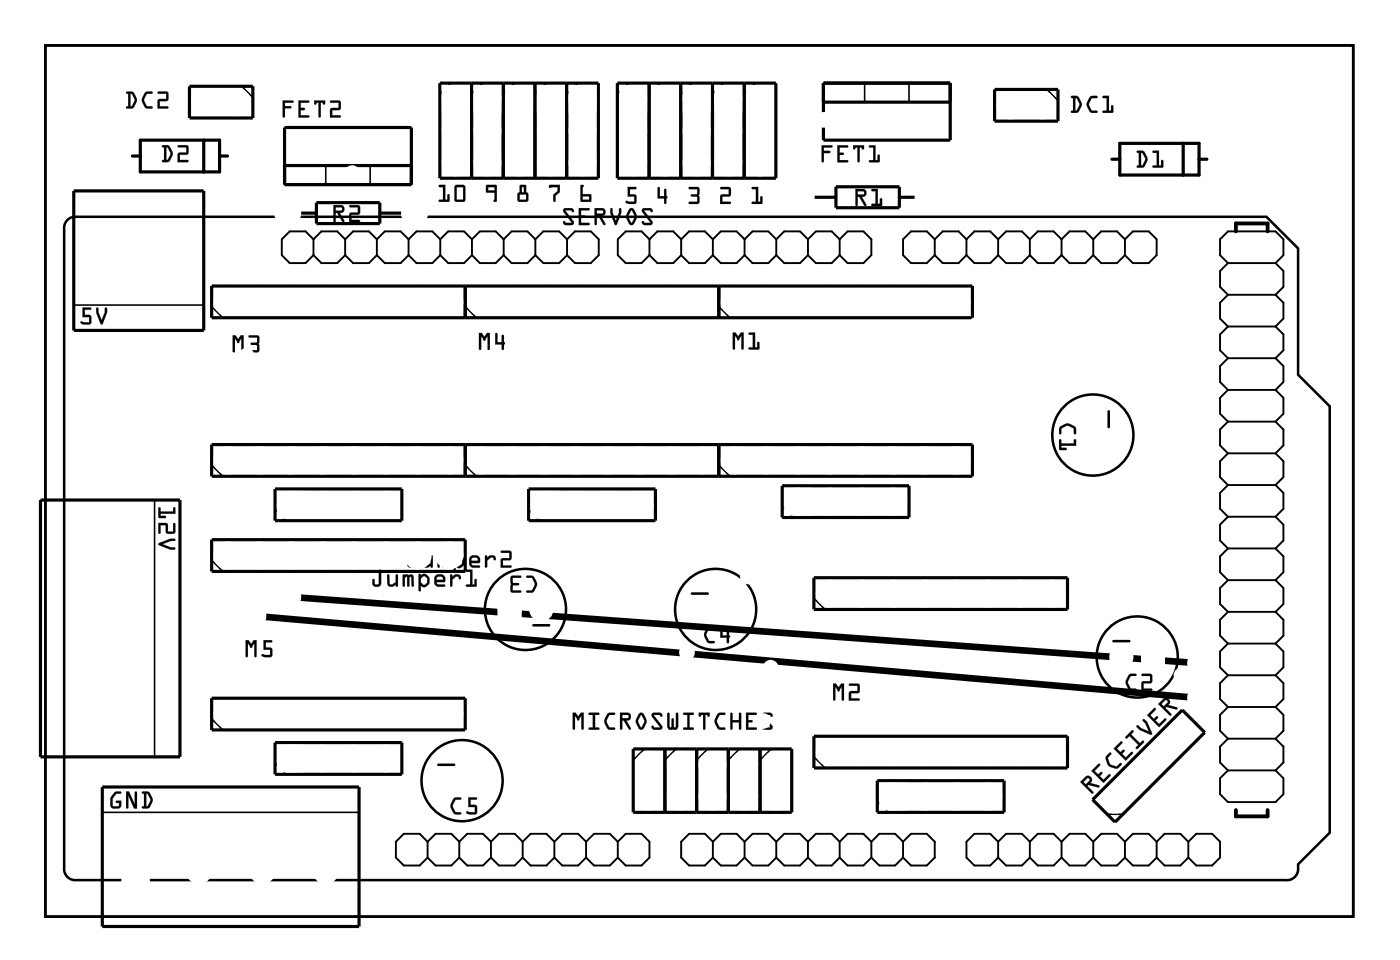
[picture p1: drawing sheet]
<svg xmlns="http://www.w3.org/2000/svg" width="112mm" height="77mm" viewBox="0 0 112 77" stroke-linecap="round" stroke-linejoin="round" font-family="sans-serif">
<g fill="none" stroke="#000" stroke-width=".2">
<path d="M3.6 3.6h104.8v69.8h-104.8zM5.3 17.7a.9 .9 0 0 1 .8-.3h95.4l2.5 2.5v10.1l2.6 2.5v34.2l-2.6 2.5a.97 .97 0 0 1-1 1.3h-96.9a.9 .9 0 0 1-1-1v-51.1l.1-.4zM88.8 32.9v1.3M42.7 50.1h1.3M55.4 47.6h1.3M89.2 51.4h1.3M35.1 61.3h1.3"/>
<circle cx="87.6" cy="34.9" r="3.3"/>
<circle cx="42.1" cy="48.8" r="3.3"/>
<circle cx="57.3" cy="48.8" r="3.3"/>
<circle cx="91.1" cy="52.6" r="3.3"/>
<circle cx="37" cy="62.5" r="3.3"/>
</g>
<g fill="#000">
<path d="M3.6 3.6h104.8v69.8h-104.8zM3.6 3.6v69.8h104.8v-69.8z"/>
<path d="M10.1 7.4h.6l.3 .6-.3 .6-.5 .1a.1 .1 0 0 1-.1-.1 .1 .1 0 0 1 .1-.1h.1v-1h-.2zM10.1 7.4v.1h.2v1h-.1l-.1 .1 .5 .1 .3-.5v-.4l-.3-.4zM10.5 7.5v1h.1l.2-.5-.2-.4zM10.4 7.5l.2 .1 .2 .4-.3 .5h-.1zM11.6 7.4l.5-.1a.1 .1 0 0 1 .1 .1 .1 .1 0 0 1-.1 .1h-.3l-.3 .5 .3 .5h.3a.1 .1 0 0 1 .1 .1 .1 .1 0 0 1-.1 .1h-.4l-.3-.5v-.3zM11.6 7.4l-.2 .4a.83 .83 0 0 0 .3 .9h.4l.1-.1v-.1h-.4l-.2-.4v-.2l.2-.4h.4v-.1v-.1h-.4zM12.6 7.4l.7-.1 .2 .1-.1 .7h-.6v.4h.6a.1 .1 0 0 1 .1 .1 .1 .1 0 0 1-.1 .1h-.8l.1-.7 .6-.1v-.4h-.6zM12.7 7.4v.1h.6v.4l-.6 .1-.1 .7h.8v-.2h-.6v-.4l.6-.1 .1-.6-.2-.1z"/>
<path d="M10.1 7.4h.6a.8 .8 0 0 1 .1 1.2l-.2 .1-.5-.1v-.1h.2v-1h-.2zM10.5 7.5v1l.3-.5-.2-.4zM11.6 7.4l.2-.1 .4 .1v.1h-.4l-.3 .5 .3 .5h.4v.1l-.1 .1a.6 .6 0 0 1-.7-.6v-.3zM12.7 7.4l.6-.1 .2 .1-.1 .7h-.6v.4h.6v.2h-.8l.1-.7 .6-.1v-.4h-.6z"/>
<path d="M13 11.6l.5 .1 .4 .6-.3 .6-.5 .1a.1 .1 0 0 1-.1-.1 .1 .1 0 0 1 .1-.1v-1h-.1zM13 11.7v.1h.2v1h-.2v.1l.5 .1 .3-.5v-.4l-.3-.4zM13.3 11.8v1h.2l.2-.5-.2-.4zM13.3 11.8h.2l.2 .5-.3 .5h-.1zM14.3 11.6h.6l.2 .1v.7h-.7v.4h.6a.1 .1 0 0 1 .1 .1 .1 .1 0 0 1-.1 .1h-.8l.1-.7 .6-.1v-.4h-.6zM14.3 11.7v.1h.6v.4l-.6 .1-.1 .7h.8v-.2h-.6v-.4l.6-.1 .1-.6-.2-.1z"/>
<path d="M13 11.7h.5a.8 .8 0 0 1 .1 1.1l-.1 .2-.5-.1v-.1h.1v-1h-.1zM13.3 11.8v1h.1l.3-.5-.2-.4zM14.3 11.7l.6-.1 .2 .1v.6l-.7 .1v.4h.7v.2h-.9l.1-.7 .6-.1v-.4h-.6z"/>
<path d="M22.6 8h.8a.1 .1 0 0 1 .1 .1 .1 .1 0 0 1-.1 .1h-.6v.3h.5a.1 .1 0 0 1 .1 .1 .1 .1 0 0 1-.1 .1h-.5v.6a.1 .1 0 0 1-.1 .1 .1 .1 0 0 1-.1-.1zM22.7 8.1v1.2v.1l.1-.1v-.6h.5v-.1v-.1h-.5v-.3h.6l.1-.1h-.1zM23.9 8h.8a.1 .1 0 0 1 .1 .1 .1 .1 0 0 1-.1 .1h-.6v.4h.3a.1 .1 0 0 1 0 .1 .1 .1 0 0 1 0 .1h-.3v.4h.6a.1 .1 0 0 1 .1 .1 .1 .1 0 0 1-.1 .1h-.8zM23.9 8.1v1.3h.8v-.1l-.6-.1v-.4h.3v-.1h-.3v-.5h.6l.1-.1zM25.2 8h.9v.3a.11 .11 0 0 1-.2 .1 .1 .1 0 0 1 0-.2h-.2v1.1a.1 .1 0 0 1-.1 .1 .1 .1 0 0 1-.1-.1v-1.1h-.1a.11 .11 0 0 1-.1 .2 .11 .11 0 0 1-.1-.1zM25.2 8.1v.3l.1-.2h.2v1.1l.1 .1 .1-1.2h.2l.1 .2v-.3zM26.5 8.1l.6-.1 .2 .2v.6h-.7v.4h.6a.1 .1 0 0 1 .1 .1 .1 .1 0 0 1-.1 .1h-.8l.1-.7 .6-.1v-.4h-.6zM26.5 8.1v.1h.6v.5h-.6l-.1 .7h.9v-.1l-.7-.1v-.4h.7v-.6l-.2-.1z"/>
<path d="M22.7 8.1h.7h.1l-.1 .1h-.6v.3h.5l.1 .1-.1 .1h-.5v.6l-.1 .1v-.1zM23.9 8.1h.9l-.1 .1h-.6v.4l.3 .1v.1h-.3v.4h.6v.2h-.8zM25.2 8.1h.8v.3h-.1v-.2h-.2l-.1 1.2-.1-.1v-1.1h-.1l-.1 .2h-.1zM26.5 8.1h.6l.2 .1v.6h-.7v.4h.7v.2h-.9l.1-.7 .6-.1v-.4h-.6z"/>
<path d="M26.7 16.4h.6a.32 .32 0 0 1 .3 .4 .32 .32 0 0 1-.4 .3l.4 .6a.1 .1 0 0 1 0 .1 .1 .1 0 0 1-.2 0l-.4-.7h-.1v.6a.1 .1 0 0 1-.1 .1 .1 .1 0 0 1-.1-.1zM26.7 16.4l.1 1.4 .1-.1v-.7h.1l.4 .8 .2-.1-.4-.7a.31 .31 0 0 0 .4-.2 .31 .31 0 0 0-.3-.4zM26.9 16.6v.3l.5-.1v-.2zM26.9 16.6h.5v.2l-.5 .1zM28 16.5l.7-.1 .1 .1v.7h-.6v.4h.6a.1 .1 0 0 1 .1 .1 .1 .1 0 0 1-.1 .1h-.8v-.7l.7-.1v-.4h-.7zM28 16.5v.1h.7v.4l-.7 .1v.7h.8v-.2h-.6v-.4l.6-.1v-.6l-.1-.1z"/>
<path d="M26.7 16.4h.6a.31 .31 0 0 1 .3 .4 .31 .31 0 0 1-.4 .3l.4 .6-.1 .1-.5-.7h-.1v.6l-.1 .1zM26.9 16.6v.3l.5-.1v-.2zM28 16.5l.7-.1 .1 .1v.6l-.6 .1v.4h.6v.2h-.8v-.7l.7-.1v-.4h-.7z"/>
<path d="M35.2 14.8h.5v1.2h.1v-.4a.1 .1 0 0 1 .1-.1 .1 .1 0 0 1 .1 .1v.6h-.8a.1 .1 0 0 1-.1-.1 .1 .1 0 0 1 .1-.1h.3v-1h-.3zM35.2 14.8v.2h.3v1h-.3v.1l.8 .1v-.6h-.1v.4h-.2v-1.2zM36.5 14.9l.6-.1 .2 .1v1.1l-.1 .2h-.6l-.2-.1zM36.5 14.9l-.1 1.2 .2 .1h.6l.1-.2v-1.1l-.2-.1zM36.6 15v1h.5v-1zM36.6 15h.5v1h-.5zM39 14.8l.8 .1v1.2l-.2 .1a.09 .09 0 0 1-.1-.1 .09 .09 0 0 1 .1-.1v-.6h-.7zM39 14.8v.6h.6v.6v.1l.2 .1v-1.3zM39.1 15v.3h.5v-.3zM39.1 15h.5v.3h-.5zM41.7 14.8l.5 .1v.5l.1 .2v.4l-.1 .2h-.6l-.1-.1v-.5l.1-.2zM41.7 14.8l-.1 .6-.1 .2v.5l.1 .1h.6l.1-.2v-.4l-.2-.2v-.5zM41.6 15.6v.4h.6v-.4zM41.6 15.6h.6v.4h-.6zM41.8 15v.4h.2v-.4zM41.8 15h.2v.4h-.2zM44 14.8h.9v.6l-.4 .3v.4a.1 .1 0 0 1-.1 .1 .1 .1 0 0 1-.1-.1v-.5l.4-.3v-.3h-.5l-.2 .1zM44 14.8v.2h.7v.3l-.4 .3v.5l.2 .1v-.5l.3-.3 .1-.6zM46.5 14.8h.2a.09 .09 0 0 1 .1 .1 .09 .09 0 0 1-.1 .1v.6h.7l-.1 .6-.8-.1zM46.5 14.8v1.3l.8 .1 .1-.6h-.7v-.6l.1-.1zM46.7 15.7v.3h.5v-.3zM46.7 15.7h.5v.3h-.5z"/>
<path d="M35.2 14.8h.5v1.2h.1l.1-.4h.1v.6l-.8-.1v-.1h.3v-1h-.3zM36.5 14.9l.6-.1 .2 .1v1.1l-.1 .2h-.6l-.2-.1zM36.6 15v1h.5v-1zM39 14.8l.8 .1v1.3l-.3-.1 .1-.1v-.6h-.7zM39.1 15v.3h.5v-.3zM41.7 14.8l.5 .1v.5l.1 .2v.4l-.1 .2h-.6l-.1-.1v-.5l.1-.2zM41.6 15.6v.4h.6v-.4zM41.8 15v.4h.2v-.4zM44 14.8h.9v.6l-.4 .3v.5l-.2-.1v-.5l.4-.3v-.3l-.7 .1zM46.5 14.8l.3 .1-.1 .1v.6h.7l-.1 .6-.8-.1zM46.7 15.7v.3h.5v-.3z"/>
<path d="M45.2 16.7h.6l.2 .2a.13 .13 0 0 1-.1 .1 .13 .13 0 0 1-.1-.1h-.5l.7 .8a.21 .21 0 0 1 0 .2 .21 .21 0 0 1-.2 .1h-.5l-.2-.2a.13 .13 0 0 1 .2-.1 .13 .13 0 0 1 .1 .1h.4l-.6-.8zM45.2 16.7v.3l.6 .8-.4 .1-.2-.2-.1 .2 .3 .1h.5l.1-.2-.7-.9 .5-.1 .1 .2 .1-.2-.2-.1zM46.4 16.7h.8a.1 .1 0 0 1 .1 .1 .1 .1 0 0 1-.1 .1l-.6-.1v.5h.2a.1 .1 0 0 1 .1 .1 .1 .1 0 0 1-.1 0h-.2v.5l.6-.1a.1 .1 0 0 1 .1 .1 .1 .1 0 0 1-.1 .1h-.8zM46.4 16.7v1.3h.8v-.1h-.6v-.5h.2h.1l-.1-.1h-.2v-.5h.6v-.1zM47.6 16.7h.6a.32 .32 0 0 1 .3 .3 .32 .32 0 0 1-.4 .3l.4 .6a.1 .1 0 0 1 0 .1 .1 .1 0 0 1-.2 0l-.4-.7h-.1v.6a.1 .1 0 0 1-.1 .1 .1 .1 0 0 1-.1-.1zM47.6 16.7l.1 1.3 .1-.1v-.6h.1l.4 .7h.2l-.4-.7a.31 .31 0 0 0 .4-.3 .31 .31 0 0 0-.3-.3zM47.8 16.8v.3h.5v-.2zM47.8 16.8h.5v.3h-.5zM48.9 16.7h.2v.3l.2 .7 .3-.7v-.2a.1 .1 0 0 1 .1-.1 .1 .1 0 0 1 .1 .1v.3l-.5 .9-.4-.9zM48.9 16.7v.4l.4 .9h.1l.4-.9v-.4h-.2v.3l-.3 .7-.2-.7v-.3zM50.4 16.7h.2h.2l.2 .6-.2 .6a.24 .24 0 0 1-.4 0l-.2-.5zM50.4 16.8l-.2 .6 .2 .5a.24 .24 0 0 0 .4 0l.2-.5-.2-.6a.23 .23 0 0 0-.4 0zM50.6 16.9l-.2 .5 .2 .4 .3-.4zM50.6 16.8l.1 .1 .2 .5-.3 .5-.3-.5zM51.5 16.7h.7l.1 .2a.13 .13 0 0 1-.1 .1 .13 .13 0 0 1-.1-.1h-.5l.7 .8a.21 .21 0 0 1 0 .2 .21 .21 0 0 1-.2 .1h-.5l-.2-.2a.13 .13 0 0 1 .2-.1 .13 .13 0 0 1 .1 .1h.4l-.6-.8zM51.5 16.7v.3l.6 .8-.4 .1-.2-.2v.2l.2 .1h.5l.1-.2-.7-.9 .5-.1 .1 .2 .1-.2-.2-.1z"/>
<path d="M45.2 16.7h.6l.2 .1-.1 .2-.1-.1h-.5l.7 .9-.1 .2h-.5l-.3-.1 .1-.2 .1 .2 .5-.1-.6-.8zM46.4 16.7h.8v.1h-.6v.5h.3v.1h-.3v.5h.6v.1h-.8zM47.6 16.7h.6a.31 .31 0 0 1 .3 .3 .31 .31 0 0 1-.4 .3l.4 .7h-.1l-.5-.7h-.1v.6l-.1 .1zM47.8 16.8v.3h.5v-.2zM48.9 16.7h.2v.3l.2 .7 .3-.7v-.3h.2v.4l-.4 .9h-.1l-.4-.9zM50.4 16.7h.2h.2l.2 .6-.2 .6a.23 .23 0 0 1-.4 0l-.2-.5zM50.6 16.9l-.3 .5 .3 .5 .3-.5zM51.5 16.7h.6l.2 .1-.1 .2-.1-.1h-.5l.7 .9-.1 .2h-.5l-.3-.1 .1-.2 .1 .2 .5-.1-.6-.8z"/>
<path d="M50.3 15h.6a.1 .1 0 0 1 .1 .1 .1 .1 0 0 1-.1 .1h-.4v.4h.5v.6l-.2 .1h-.6a.11 .11 0 0 1-.1-.2 .1 .1 0 0 1 .2 0l.5 .1v-.5l-.5 .1zM50.3 15v.7h.5v.5l-.6-.1v.1l.2 .1h.5l.1-.1v-.5l-.1-.1h-.4v-.5h.4l.1-.1zM52.7 15h.2v.7h.3v-.5a.1 .1 0 0 1 .1-.1 .1 .1 0 0 1 .1 .1v.5a.09 .09 0 0 1 .1 .1 .09 .09 0 0 1-.1 .1v.4a.1 .1 0 0 1-.1 0 .1 .1 0 0 1-.1 0v-.4h-.5zM52.7 15v.9h.5v.4h.1l.1-.4 .1-.1-.1-.1v-.5h-.2v.5h-.3v-.7zM55.2 15h.7l.2 .2-.1 .5v.5l-.1 .1h-.6a.1 .1 0 0 1-.1 0 .1 .1 0 0 1 .1-.1h.6l-.1-.4h-.4a.1 .1 0 0 1-.1-.1 .1 .1 0 0 1 .1-.1l.4-.1 .1-.3h-.7zM55.2 15v.1h.7v.4l-.5 .1v.1l.5 .1v.4h-.6l-.1 .1h.7l.1-.1v-.5v-.6l-.1-.1zM57.7 15h.7l.2 .1-.1 .6h-.6v.5h.6a.1 .1 0 0 1 .1 .1 .1 .1 0 0 1-.1 0h-.8v-.7h.7v-.4h-.6zM57.7 15l.1 .1h.6v.5h-.6l-.1 .7h.8v-.1h-.6v-.5h.6l.1-.6-.2-.1zM60.2 15h.6v1.2h.1v-.4a.1 .1 0 0 1 .1-.1 .1 .1 0 0 1 .1 .1v.5h-.8a.1 .1 0 0 1-.1 0 .1 .1 0 0 1 .1-.1h.3v-1h-.3zM60.3 15v.1h.3v1.1h-.3l-.1 .1h.8v-.6l-.1 .1v.4h-.2l.1-1.2z"/>
<path d="M50.3 15h.6l.1 .1-.1 .1h-.4v.4h.4l.1 .1v.5l-.2 .1h-.4a.15 .15 0 0 1-.2 0 .15 .15 0 0 1 .1-.2l.5 .1v-.5h-.5zM52.7 15h.2v.7h.3v-.5h.2v.5l.1 .1-.1 .1-.1 .4h-.1v-.4h-.5zM55.2 15h.7l.1 .1v.6v.5l-.1 .1h-.7l.1-.1h.6l-.1-.4-.4-.1v-.1l.4-.1 .1-.3-.7-.1zM57.7 15h.7l.2 .1-.1 .6h-.6v.5h.6v.1h-.8l.1-.7h.6v-.4l-.6-.1zM60.3 15h.5v1.2h.1v-.4l.1-.1v.6h-.8l.1-.1h.3v-1l-.3-.1z"/>
<path d="M65.8 11.6h.8a.1 .1 0 0 1 .1 .1 .1 .1 0 0 1-.1 .1h-.6v.3h.4a.1 .1 0 0 1 .1 .1 .1 .1 0 0 1-.1 .1h-.4v.6a.1 .1 0 0 1-.1 .1 .1 .1 0 0 1-.1-.1zM65.8 11.6v1.3l.1 .1 .1-.1v-.6h.4l.1-.1-.1-.1h-.4v-.3h.6l.1-.1h-.1zM67.1 11.6h.8a.1 .1 0 0 1 .1 .1 .1 .1 0 0 1-.1 .1h-.6v.4h.2a.1 .1 0 0 1 .1 .1 .1 .1 0 0 1-.1 .1h-.2v.4h.6a.1 .1 0 0 1 .1 .1 .1 .1 0 0 1-.1 .1h-.8zM67.1 11.6v1.4h.8v-.2h-.6v-.4h.3v-.1v-.1h-.3v-.4h.6l.1-.1zM68.4 11.6h.8v.3a.1 .1 0 0 1-.1 .1 .1 .1 0 0 1 0-.2h-.2v1.1a.1 .1 0 0 1-.1 .1 .1 .1 0 0 1-.1-.1v-1.1h-.1a.11 .11 0 0 1-.1 .2 .11 .11 0 0 1-.1-.1zM68.4 11.6v.4l.1-.2h.2v1.1l.1 .1 .1-1.2h.2l.1 .2v-.4zM69.6 11.7l.6-.1-.1 1.2h.2v-.3a.1 .1 0 0 1 .1-.1 .1 .1 0 0 1 .1 .1v.5h-.8a.1 .1 0 0 1-.1-.1 .1 .1 0 0 1 .1-.1h.3v-1h-.3zM69.7 11.7v.1h.3v1h-.3l-.1 .1 .8 .1v-.6h-.1v.4h-.2v-1.2z"/>
<path d="M65.8 11.6h.8l.1 .1-.1 .1h-.6v.3h.4l.1 .1-.1 .1h-.4v.6l-.1 .1-.1-.1zM67.1 11.6l.9 .1-.1 .1h-.6v.4h.3v.1v.1h-.3v.4h.6v.2h-.8zM68.4 11.6h.8v.4l-.1-.1v-.1h-.2l-.1 1.2-.1-.1v-1.1h-.2v.1l-.1 .1zM69.7 11.7l.4-.1v1.2h.2v-.4h.1v.6l-.8-.1 .1-.1h.3v-1h-.3z"/>
<path d="M68.5 15.1h.7a.32 .32 0 0 1 .2 .4 .32 .32 0 0 1-.3 .3l.3 .6a.1 .1 0 0 1 0 .1 .1 .1 0 0 1-.2 0l-.4-.7h-.1v.6a.1 .1 0 0 1-.1 .1 .1 .1 0 0 1-.1-.1zM68.6 15.1v1.4l.1-.1v-.6h.2l.4 .7 .1-.1-.4-.6a.31 .31 0 0 0 .4-.3 .31 .31 0 0 0-.2-.3zM68.7 15.3v.3l.5-.1v-.2zM68.7 15.3h.5v.2l-.5 .1zM69.8 15.2l.5-.1v1.2h.2v-.3a.1 .1 0 0 1 .1-.1 .1 .1 0 0 1 .1 .1v.5h-.8a.1 .1 0 0 1-.1-.1 .1 .1 0 0 1 .1-.1h.3v-1h-.3zM69.8 15.2l.1 .1h.3v1h-.3l-.1 .1 .8 .1v-.6h-.1v.4h-.2v-1.2z"/>
<path d="M68.6 15.1h.6a.31 .31 0 0 1 .2 .4 .31 .31 0 0 1-.3 .3l.3 .6-.1 .1-.5-.7h-.1v.6l-.1 .1zM68.7 15.3v.3l.5-.1v-.2zM69.8 15.2l.5-.1v1.2h.2v-.4h.1v.6l-.8-.1 .1-.1h.3v-1h-.3z"/>
<path d="M85.8 7.7h.6l.3 .7-.3 .6-.5 .1a.1 .1 0 0 1-.1-.1 .1 .1 0 0 1 .1-.1h.1v-1l-.2-.1zM85.8 7.7v.1h.2v1.1h-.1l-.1 .1h.5l.3-.5v-.3l-.2-.5zM86.2 7.9v1l.1-.1 .2-.4-.2-.5zM86.2 7.8l.1 .1 .2 .5-.3 .5zM87.3 7.8l.6-.1a.1 .1 0 0 1 .1 .1 .1 .1 0 0 1-.1 .1h-.4l-.2 .5 .2 .4 .4 .1a.1 .1 0 0 1 .1 .1 .1 .1 0 0 1-.1 .1l-.5-.1-.3-.5v-.2zM87.3 7.8l-.2 .4a.83 .83 0 0 0 .4 .8h.4v-.1h-.4l-.2-.4v-.2l.2-.4 .4-.1v-.1h-.4zM88.4 7.7h.5v1.2h.1v-.4a.1 .1 0 0 1 .1-.1 .1 .1 0 0 1 .1 .1v.5l-.8 .1a.1 .1 0 0 1-.1-.1 .1 .1 0 0 1 .1-.1h.3v-1h-.3zM88.4 7.7v.1h.3v1.1h-.3v.1h.7v-.6l-.1 .1v.4h-.1v-1.2z"/>
<path d="M85.8 7.7h.6a.8 .8 0 0 1 .1 1.2l-.2 .1h-.5v-.1h.2v-1l-.2-.1zM86.2 7.9v1l.3-.5-.2-.5zM87.3 7.8l.2-.1h.4v.2h-.4l-.2 .5 .2 .5h.4v.1a.6 .6 0 0 1-.8-.5v-.3zM88.4 7.7h.5v1.2h.1v-.4l.2-.1v.6h-.9l.1-.1h.3v-1h-.3z"/>
<path d="M91.1 12.1h.5l.4 .7-.3 .6h-.5a.1 .1 0 0 1-.1-.1 .1 .1 0 0 1 .1-.1l.1 .1v-1.1h-.2zM91.1 12.1v.1h.2v1.1h-.2v.1h.5l.3-.5v-.3l-.3-.5zM91.4 12.2v1.1l.2-.1 .2-.4-.2-.5zM91.4 12.2l.2 .1 .2 .5-.3 .5h-.1zM92.4 12.1h.5v1.2h.1v-.4a.1 .1 0 0 1 .1-.1 .1 .1 0 0 1 .1 .1v.5h-.8a.1 .1 0 0 1-.1-.1 .1 .1 0 0 1 .1-.1l.3 .1v-1.1h-.3zM92.4 12.1v.1h.3v1.1h-.3v.1h.8v-.6l-.1 .1-.1 .4h-.1v-1.2z"/>
<path d="M91.1 12.1h.5a.8 .8 0 0 1 .1 1.2l-.1 .1h-.5v-.1h.2v-1.1h-.2zM91.4 12.2v1.1h.1l.3-.5-.2-.5zM92.4 12.1h.5v1.2h.1v-.4l.2-.1v.6h-.8v-.1h.3v-1.1h-.3z"/>
<path d="M6.6 24.6h.6a.1 .1 0 0 1 .1 .1 .1 .1 0 0 1-.1 .1h-.4v.4l.5 .1v.6l-.2 .1-.6-.1a.1 .1 0 0 1-.1-.1 .11 .11 0 0 1 .2-.1l.5 .1v-.4h-.5zM6.6 24.6v.8h.5v.4h-.6v.1l.2 .1h.5l.1-.2v-.5l-.1-.1h-.4v-.4h.5v-.1zM7.7 24.7h.2v.3l.2 .7 .3-.7v-.3a.1 .1 0 0 1 .1-.1 .1 .1 0 0 1 .1 .1v.3l-.5 1-.4-1zM7.7 24.7v.3l.4 .9 .1 .1 .4-1v-.3h-.2v.3l-.3 .7-.2-.7v-.3z"/>
<path d="M6.6 24.6h.6l.1 .1-.1 .1h-.4v.4h.4l.1 .1v.6l-.2 .1h-.4a.15 .15 0 0 1-.2 0 .15 .15 0 0 1 .1-.2h.5v-.4h-.5zM7.7 24.7h.2v.3l.2 .7 .3-.7v-.3h.2v.3l-.4 1-.1-.1-.4-.9z"/>
<path d="M18.6 26.9h.3l.2 .3 .2-.3h.2v1.2a.1 .1 0 0 1-.1 .1 .1 .1 0 0 1-.1-.1v-1l-.1 .3a.1 .1 0 0 1-.1 .1 .1 .1 0 0 1-.1-.1l-.2-.3v1a.1 .1 0 0 1-.1 .1 .1 .1 0 0 1-.1-.1zM18.6 26.9l.1 1.3h.1v-.1v-1l.3 .4 .3-.4v1l.1 .1v-1.3h-.2l-.2 .3-.2-.3zM19.9 26.9h.7l.2 .1-.1 .5 .1 .6-.2 .1h-.6a.1 .1 0 0 1-.1-.1 .1 .1 0 0 1 .1-.1h.6v-.3l-.4-.1a.1 .1 0 0 1-.1-.1 .1 .1 0 0 1 .1-.1h.4v-.4h-.6zM19.9 26.9l.1 .1h.6v.4l-.5 .1v.1l.5 .1v.4h-.6l-.1 .1h.8l.1-.2-.1-.5 .1-.5-.2-.1z"/>
<path d="M18.6 26.9h.3l.2 .3 .2-.3h.2v1.3l-.2-.1v-1l-.1 .3a.1 .1 0 0 1-.1 .1 .1 .1 0 0 1-.1-.1l-.2-.3v1l-.1 .1zM19.9 26.9h.7l.2 .1-.1 .5 .1 .5-.1 .2h-.8l.1-.2h.6v-.3l-.5-.1v-.1l.5-.1v-.4h-.6z"/>
<path d="M38.4 26.7h.2l.2 .3 .2-.3h.3v1.2a.1 .1 0 0 1-.1 .1 .1 .1 0 0 1-.1-.1v-1l-.2 .3a.1 .1 0 0 1-.1 .1 .1 .1 0 0 1-.1-.1l-.2-.3 .1 1a.1 .1 0 0 1-.1 .1 .1 .1 0 0 1-.1-.1zM38.4 26.7v1.3h.1v-.1v-1l.3 .4 .3-.4v1l.1 .1v-1.3h-.2l-.2 .3-.2-.3zM39.7 26.7h.2v.7h.3v-.5a.1 .1 0 0 1 .1-.1 .1 .1 0 0 1 .1 .1v.5a.09 .09 0 0 1 .1 .1 .09 .09 0 0 1-.1 .1v.3a.1 .1 0 0 1-.1 .1 .1 .1 0 0 1-.1-.1v-.3h-.5zM39.7 26.7v.9h.5v.4h.1l.1-.4 .1-.1-.1-.1v-.5h-.2v.5h-.3l-.1-.7z"/>
<path d="M38.4 26.7h.2l.2 .3 .2-.3h.2v1.3l-.1-.1v-1l-.2 .3a.1 .1 0 0 1-.1 .1 .1 .1 0 0 1-.1-.1l-.1-.3v1l-.2 .1zM39.7 26.7h.2v.7h.3v-.5h.2v.5l.1 .1-.1 .1-.1 .4h-.1v-.4h-.5z"/>
<path d="M58.7 26.6h.2l.3 .3 .2-.3h.2v1.3a.1 .1 0 0 1-.1 .1 .1 .1 0 0 1-.1-.1v-1l-.2 .2a.1 .1 0 0 1 0 .2 .11 .11 0 0 1-.1-.2l-.2-.2v1a.1 .1 0 0 1-.1 .1 .1 .1 0 0 1-.1-.1zM58.7 26.6v1.3l.1 .1 .1-.1v-1l.3 .4 .2-.4v1l.1 .1 .1-1.4h-.2l-.2 .4-.3-.4zM60 26.7l.5-.1v1.2h.2v-.3a.1 .1 0 0 1 .1-.1 .1 .1 0 0 1 .1 .1l-.1 .5h-.7a.1 .1 0 0 1-.1-.1 .1 .1 0 0 1 .1-.1h.2v-1h-.3zM60 26.7v.1h.3v1h-.3v.1l.8 .1v-.6h-.1v.4h-.2v-1.2z"/>
<path d="M58.7 26.6h.2l.3 .3 .2-.3h.2l-.1 1.4-.1-.1v-1l-.2 .2a.1 .1 0 0 1 0 .2 .11 .11 0 0 1-.1-.2l-.2-.2v1l-.1 .1zM60 26.7l.5-.1v1.2h.2v-.4h.1v.6h-.8v-.2h.3v-1h-.3z"/>
<path d="M85 34.2l.5-.3 .2 .1 .5 .2v.5h-.1l-.1-.4-.5-.2-.4 .2-.1 .4-.1 .1v-.4zM84.9 35.2h.1v.3h1.1v-.3h.1v.5h-1.2v.2h.4l.1 .1h-.6z"/>
<path d="M84.9 34.2l.6-.3 .2 .1 .5 .2v.5a.1 .1 0 0 1-.1 .1 .1 .1 0 0 1-.1-.1v-.4l-.5-.2-.4 .2v.4a.1 .1 0 0 1-.1 .1 .1 .1 0 0 1-.1-.1zM85 34.2l-.1 .2v.4l.1-.1v-.4l.5-.2 .5 .2 .1 .4 .1 .1v-.6l-.5-.2a.77 .77 0 0 0-.7 .2zM84.9 35.2h.1v.3h1.1l-.1-.2a.1 .1 0 0 1 .1-.1 .1 .1 0 0 1 .1 .1v.4h-1.2v.2h.4a.1 .1 0 0 1 .1 .1 .1 .1 0 0 1-.1 .1l-.5-.1zM84.9 35.2v.8h.6l-.1-.1h-.4v-.2h1.2v-.5h-.1v.3h-1.1v-.3z"/>
<path d="M12.7 40.7h.2v.3h1v-.3l.1-.1v.6h-1.1v.1h.4v.1l-.6 .1zM12.7 41.9h.7l.1 .7h.4v-.6l.1-.1v.8l-.1 .1h-.5l-.1-.2v-.5h-.4v.6l-.2 .1zM12.7 43.5l.9-.3h.4v.1h-.3l-.7 .3 .7 .3h.3v.1h-.4l-.9-.3z"/>
<path d="M12.7 40.7h.2v.3h1v-.3a.1 .1 0 0 1 .1-.1 .1 .1 0 0 1 .1 .1v.5h-1.2v.1h.3a.1 .1 0 0 1 .1 .1 .1 .1 0 0 1-.1 .1h-.5zM12.7 40.7v.8l.6-.1v-.1h-.4v-.2l1.1 .1v-.6l-.1 .1v.3h-1l-.1-.3zM12.7 41.9h.7l.1 .7h.4v-.6a.1 .1 0 0 1 .1-.1 .1 .1 0 0 1 .1 .1v.6l-.2 .2-.6-.1v-.6h-.4v.6a.1 .1 0 0 1-.1 .1 .1 .1 0 0 1-.1-.1zM12.7 41.9v.9l.2-.1v-.6h.4v.5l.1 .1 .5 .1 .1-.1v-.8l-.1 .1v.6h-.5v-.6zM12.7 43.5l.9-.4h.4a.1 .1 0 0 1 .1 .1 .1 .1 0 0 1-.1 .1h-.3l-.7 .3 .7 .3 .3-.1a.1 .1 0 0 1 .1 .1 .1 .1 0 0 1-.1 .1h-.4l-.9-.3zM12.7 43.5v.2l.9 .3h.4v-.1h-.3l-.7-.3 .7-.3h.3v-.1h-.4z"/>
<path d="M19.7 51.3h.2l.2 .3 .2-.3h.3v1.3a.1 .1 0 0 1-.1 .1 .1 .1 0 0 1-.1-.1v-1.1l-.2 .3a.1 .1 0 0 1-.1 .1 .1 .1 0 0 1-.1-.1l-.1-.3v1.1a.1 .1 0 0 1-.1 .1 .1 .1 0 0 1-.1-.1zM19.7 51.3v1.3h.1h.1v-1.1l.2 .4 .3-.4v1.1h.1l.1-1.3h-.3l-.2 .3-.2-.3zM21.1 51.3h.6a.1 .1 0 0 1 .1 .1 .1 .1 0 0 1-.1 .1h-.4v.4h.5v.6l-.2 .2-.6-.1a.11 .11 0 0 1-.1-.2 .1 .1 0 0 1 .2 0l.5 .1v-.4h-.5zM21.1 51.3v.8l.6-.1v.5l-.7-.1v.1l.2 .1h.5l.1-.1v-.5l-.1-.1h-.4v-.4l.5-.1v-.1z"/>
<path d="M19.7 51.3h.2l.2 .3 .2-.3h.3l-.1 1.3h-.1v-1.1l-.2 .3a.1 .1 0 0 1-.1 .1 .1 .1 0 0 1-.1-.1l-.1-.3v1.1h-.2zM21.1 51.3h.6l.1 .1-.1 .1h-.4v.4h.4l.1 .1v.5l-.2 .1h-.4a.15 .15 0 0 1-.2 0 .15 .15 0 0 1 .1-.2l.5 .1v-.4h-.5z"/>
<path d="M30.4 45.7h.1v1a.37 .37 0 0 1-.3 .3 .37 .37 0 0 1-.4-.3v-.2a.1 .1 0 0 1 .1-.1 .1 .1 0 0 1 .1 .1v.3h.3zM30.4 45.7v1.1h-.4l-.1-.4-.1 .3a.35 .35 0 0 0 .4 .3 .35 .35 0 0 0 .3-.3v-1zM31 46l.2 .1v.6l.1 .1 .4-.2v-.5a.1 .1 0 0 1 .1-.1 .1 .1 0 0 1 .1 .1v.8a.1 .1 0 0 1-.1 .1 .1 .1 0 0 1-.1-.1 .39 .39 0 0 1-.7-.1zM31 46v.7a.32 .32 0 0 0 .5 .3l.2-.2 .1 .2 .1-.1v-.8h-.2v.5l-.4 .2-.1-.1v-.6zM32.3 46h.3l.2 .1a.21 .21 0 0 1 .2-.1 .21 .21 0 0 1 .1 .2l.1 .7a.1 .1 0 0 1-.1 .1 .1 .1 0 0 1-.1-.1l-.1-.7-.1 .1v.6a.1 .1 0 0 1-.1 .1 .1 .1 0 0 1-.1-.1v-.7l-.2 .1 .1 .6a.1 .1 0 0 1-.1 .1 .1 .1 0 0 1-.1-.1zM32.3 46v1l.1-.1v-.6l.2-.1 .1 .8 .1-.1v-.6l.1-.1 .1 .7 .1 .1v-.8a.21 .21 0 0 0-.1-.2 .21 .21 0 0 0-.2 .1l-.2-.1zM33.6 46h.1v.1l.2-.1h.2l.2 .2 .1 .2a.5 .5 0 0 1-.2 .6h-.3l-.2-.1v.4a.1 .1 0 0 1-.1 .1 .1 .1 0 0 1-.1-.1zM33.6 46v1.3v.1l.1-.1v-.4l.2 .1h.3l.2-.2v-.4l-.3-.4h-.2l-.2 .1v-.1zM33.9 46.2l-.2 .2v.2l.3 .2 .2-.1v-.3l-.2-.2zM33.9 46.2l.1-.1 .2 .3v.3l-.2 .2-.3-.3v-.2zM34.9 46.1l.2-.1h.3l.2 .1 .1 .2v.3h-.7l.1 .2h.5a.1 .1 0 0 1 .1 .1 .1 .1 0 0 1-.1 .1h-.5l-.2-.1-.1-.2zM34.9 46.1l-.1 .6 .1 .2 .2 .1h.5v-.2h-.5l-.1-.1v-.1h.6l.1-.3-.1-.2-.2-.1h-.3zM35 46.3v.2h.5l-.1-.3zM35 46.3l.4-.1 .1 .3h-.5zM36.1 46h.1l.1 .2 .1-.2a.33 .33 0 0 1 .4 0 .33 .33 0 0 1 .1 .4 .14 .14 0 0 1-.1 0 .14 .14 0 0 1-.1-.2h-.2l-.3 .2 .1 .5a.1 .1 0 0 1-.1 .1 .1 .1 0 0 1-.1-.1zM36.1 46v1l.1-.1v-.5l.3-.2h.2l.2 .2a.23 .23 0 0 0 0-.3 .23 .23 0 0 0-.2-.1h-.2l-.3 .2v-.2zM37.3 45.7l.6-.1v1.2h.1v-.3a.1 .1 0 0 1 .1-.1 .1 .1 0 0 1 .1 .1v.5h-.8a.1 .1 0 0 1-.1-.1 .1 .1 0 0 1 .1-.1h.3v-1h-.3zM37.4 45.7v.1h.3v1h-.3l-.1 .1 .8 .1v-.6h-.1v.4h-.2l.1-1.2z"/>
<path d="M30.4 45.7h.1v1a.36 .36 0 0 1-.3 .3 .36 .36 0 0 1-.4-.3v-.3h.1h.1v.4h.4zM31 46l.2 .1v.6l.1 .1 .4-.2v-.5l.2-.1v1h-.2v-.1a.38 .38 0 0 1-.4 .1 .38 .38 0 0 1-.3-.3zM32.3 46l.8 .1v.9l-.1-.1-.1-.7-.1 .1v.7l-.2-.1v-.7l-.2 .1v.6l-.1 .1zM33.6 46h.1v.1l.2-.1h.2l.3 .3a.54 .54 0 0 1-.4 .7l-.3-.1v.4h-.2zM33.9 46.2l-.2 .2v.2l.3 .3 .2-.2v-.3l-.2-.2zM34.9 46.1l.2-.1h.3l.2 .1 .1 .2-.1 .3-.6 .1 .1 .1h.5v.2h-.5l-.2-.1-.1-.2zM35 46.3v.2h.5l-.1-.3zM36.1 46h.1v.2l.3-.2a.33 .33 0 0 1 .3 0 .33 .33 0 0 1 .1 .4 .12 .12 0 0 1-.1 0 .12 .12 0 0 1-.1-.2h-.2l-.3 .2v.5l-.1 .1zM37.4 45.7l.5-.1v1.2h.1v-.4h.1v.6l-.8-.1 .1-.1h.3v-1h-.3z"/>
<path d="M33.2 44.1l.1 .1v1a.37 .37 0 0 1-.3 .3 .37 .37 0 0 1-.4-.3v-.3a.1 .1 0 0 1 .1-.1 .1 .1 0 0 1 .1 .1v.4h.3zM33.2 44.1v1.1l-.4 .1-.1-.4h-.1v.3a.35 .35 0 0 0 .4 .3 .35 .35 0 0 0 .3-.3v-1zM33.8 44.5h.2v.7l.1 .1 .4-.2v-.5a.1 .1 0 0 1 .1-.1 .1 .1 0 0 1 .1 .1v.8a.1 .1 0 0 1-.1 .1 .11 .11 0 0 1-.1-.2 .39 .39 0 0 1-.7-.1zM33.8 44.5v.7a.32 .32 0 0 0 .5 .2l.2-.1 .1 .2 .1-.1v-.9h-.2v.6l-.4 .2-.1-.1v-.7zM35.1 44.5h.3l.2 .1a.21 .21 0 0 1 .2-.1 .21 .21 0 0 1 .1 .2l.1 .7a.1 .1 0 0 1-.1 .1 .1 .1 0 0 1-.1-.1l-.1-.7-.1 .1v.6a.1 .1 0 0 1-.1 .1 .1 .1 0 0 1-.1-.1v-.7l-.2 .1v.6a.1 .1 0 0 1-.1 .1 .1 .1 0 0 1 0-.1zM35.1 44.5v1l.1-.1v-.6l.2-.1 .1 .7h.1v-.6l.1-.1 .1 .7h.1v-.7a.21 .21 0 0 0-.1-.2 .21 .21 0 0 0-.3 .1l-.1-.1zM36.4 44.5h.1v.1l.2-.2 .2 .1 .2 .2 .1 .1a.5 .5 0 0 1-.2 .7h-.3l-.2-.1v.4a.1 .1 0 0 1-.1 .1 .1 .1 0 0 1-.1-.1zM36.4 44.5l-.1 1.3h.1h.1v-.4l.2 .1 .3-.1 .2-.2v-.4l-.3-.3h-.2l-.2 .1v-.1zM36.7 44.6l-.2 .2v.3l.3 .2 .2-.1v-.4l-.2-.2zM36.7 44.6h.1l.2 .2v.4l-.2 .1-.3-.2v-.3zM37.7 44.6l.2-.1h.3l.2 .1 .1 .2-.1 .3h-.6l.1 .2h.5a.1 .1 0 0 1 .1 .1 .1 .1 0 0 1-.1 .1h-.5l-.2-.1-.1-.2zM37.7 44.6l-.1 .6 .1 .2 .2 .1 .5-.1v-.1h-.5l-.1-.1v-.1h.6l.1-.3-.1-.2-.2-.1h-.3zM37.8 44.7v.2h.5l-.1-.2zM37.8 44.7h.4l.1 .2h-.5zM38.9 44.5h.1v.2l.2-.2a.33 .33 0 0 1 .4 0 .33 .33 0 0 1 .1 .3 .14 .14 0 0 1-.2 .1 .14 .14 0 0 1 0-.2h-.2l-.3 .2v.5a.1 .1 0 0 1-.1 .1 .1 .1 0 0 1 0-.1zM38.9 44.5v1l.1-.1v-.5l.3-.2h.2l.2 .2a.23 .23 0 0 0 0-.3 .23 .23 0 0 0-.2-.1h-.3l-.2 .2v-.2zM40.1 44.1h.7l.2 .1-.1 .6-.6 .1v.4h.6a.1 .1 0 0 1 .1 .1 .1 .1 0 0 1-.1 .1h-.8l.1-.7 .6-.1v-.4h-.6zM40.2 44.1v.2h.6v.4l-.6 .1-.1 .7h.8v-.2h-.6v-.4l.6-.1 .1-.6-.2-.1z"/>
<path d="M33.2 44.1l.1 .1v1a.36 .36 0 0 1-.3 .3 .36 .36 0 0 1-.4-.3v-.3h.1h.1v.4l.3-.1zM33.8 44.5h.2v.7l.1 .1 .4-.2v-.6h.2v1h-.2v-.2a.38 .38 0 0 1-.4 .2 .38 .38 0 0 1-.3-.3zM35.1 44.5h.8v1l-.1-.1-.1-.7-.1 .1v.7l-.2-.1v-.7l-.2 .1v.6l-.1 .1zM36.4 44.5h.1v.1l.2-.1h.2l.3 .3a.54 .54 0 0 1-.4 .7l-.3-.1v.4h-.2zM36.7 44.6l-.2 .2v.3l.3 .2 .2-.1v-.4l-.2-.2zM37.7 44.6l.2-.1h.3l.2 .1 .1 .2-.1 .3-.6 .1 .1 .1h.5v.2h-.5l-.2-.1-.1-.2zM37.8 44.7v.2h.5l-.1-.2zM38.9 44.5h.1v.2l.2-.2a.33 .33 0 0 1 .4 0 .33 .33 0 0 1 .1 .3 .12 .12 0 0 1-.1 0 .12 .12 0 0 1-.1-.1h-.2l-.3 .2v.5l-.1 .1zM40.1 44.1h.7l.2 .1-.1 .6-.6 .1v.4h.6v.2h-.8l.1-.7 .6-.1v-.4h-.6z"/>
<path d="M42.2 46.1h.1a.6 .6 0 0 1 .7 .6v.3l-.2 .4-.6 .1v-.2h.4l.3-.5-.3-.5h-.4zM41 46.2h.8l-.1 .1h-.6v.4h.4l.1 .1-.1 .1h-.4v.4h.6v.2h-.6l-.2-.1z"/>
<path d="M42.2 46.1l.5 .1 .3 .6-.2 .6-.5 .1a.1 .1 0 0 1-.1-.1 .1 .1 0 0 1 .1-.1h.3l.3-.5-.3-.5h-.4zM42.2 46.1v.2h.4l.3 .5-.3 .5h-.4v.1h.5l.3-.4a.83 .83 0 0 0-.3-.9zM41 46.2l.7-.1a.1 .1 0 0 1 .1 .1 .1 .1 0 0 1-.1 .1h-.6v.4h.4a.1 .1 0 0 1 .1 .1 .1 .1 0 0 1-.1 .1h-.4v.4h.6a.1 .1 0 0 1 .1 .1 .1 .1 0 0 1-.1 .1h-.6l-.2-.1zM41 46.2l-.1 1.2 .2 .1h.6v-.2h-.6v-.4h.4l.1-.1-.1-.1h-.4v-.4h.6l.1-.1z"/>
<path d="M45.9 57.1h.2l.2 .3 .2-.3h.3v1.3a.1 .1 0 0 1-.1 .1 .1 .1 0 0 1-.1-.1v-1.1l-.2 .3a.1 .1 0 0 1-.1 .1 .1 .1 0 0 1-.1-.1l-.1-.3v1.1a.1 .1 0 0 1-.1 .1 .1 .1 0 0 1-.1-.1zM45.9 57.1v1.3h.1h.1v-1.1l.2 .4 .3-.4v1.1h.1l.1-1.3h-.3l-.2 .3-.2-.3zM47.2 57.1h.7a.1 .1 0 0 1 .1 .1 .1 .1 0 0 1-.1 .1h-.2v1h.2a.1 .1 0 0 1 .1 .1 .1 .1 0 0 1-.1 .1h-.7a.1 .1 0 0 1 0-.1 .1 .1 0 0 1 0-.1h.3v-1h-.3zM47.2 57.1v.2h.3v1h-.3v.1h.8v-.1h-.3v-1h.3v-.1zM48.7 57.2l.5-.1a.1 .1 0 0 1 .1 .1 .1 .1 0 0 1-.1 .1h-.4l-.2 .5 .2 .5h.4a.1 .1 0 0 1 .1 .1 .1 .1 0 0 1-.1 .1l-.5-.1-.2-.4-.1-.3zM48.7 57.2l-.2 .4a.83 .83 0 0 0 .3 .8h.4h.1l-.1-.1h-.4l-.2-.4v-.2l.2-.4h.4l.1-.1-.1-.1h-.3zM49.7 57.1h.6a.32 .32 0 0 1 .3 .4 .32 .32 0 0 1-.4 .2l.3 .6a.1 .1 0 0 1 0 .2 .1 .1 0 0 1-.1-.1l-.4-.7h-.1v.7a.1 .1 0 0 1-.1 .1 .1 .1 0 0 1-.1-.1zM49.7 57.1v1.3h.2v-.7h.1l.4 .7h.1l-.3-.7a.31 .31 0 0 0 .4-.2 .31 .31 0 0 0-.3-.4zM49.9 57.3v.2h.5l-.1-.2zM49.9 57.3h.4l.1 .2h-.5zM51.2 57.2l.2-.1 .2 .1 .2 .5-.2 .6a.24 .24 0 0 1-.4 0l-.3-.5zM51.2 57.2l-.2 .6 .2 .5a.24 .24 0 0 0 .4 0l.2-.5-.2-.6a.23 .23 0 0 0-.4 0zM51.4 57.3l-.3 .5 .3 .5 .2-.5zM51.3 57.3h.1l.2 .5-.2 .5-.3-.5zM52.3 57.1h.6l.2 .2a.13 .13 0 0 1-.2 .1 .13 .13 0 0 1-.1-.1h-.4l.6 .8a.21 .21 0 0 1 .1 .3 .21 .21 0 0 1-.2 .1l-.5-.1-.2-.2a.13 .13 0 0 1 .1-.1 .13 .13 0 0 1 .1 .2h.5l-.7-.9zM52.3 57.2l-.1 .2 .7 .9h-.5l-.1-.2-.1 .2 .2 .1h.6l.1-.2-.7-.9h.4l.2 .1 .1-.2-.3-.1zM53.5 57.1l.2 .1v1.1l.1-.1v-.6a.1 .1 0 0 1 .1-.1 .1 .1 0 0 1 .1 .1v.6l.1 .1 .1-1.1a.1 .1 0 0 1 .1-.1 .1 .1 0 0 1 0 .1v1l-.1 .3-.3-.1-.3 .1-.1-.3zM53.5 57.1v1.1l.1 .2h.3h.3l.1-.2v-1l-.1-.1v.1v1l-.2 .1v-.1v-.6h-.1l-.1 .6-.1 .1-.1-1.1zM54.8 57.1h.7a.1 .1 0 0 1 .1 .1 .1 .1 0 0 1-.1 .1h-.2v1h.2a.1 .1 0 0 1 .1 .1 .1 .1 0 0 1-.1 .1h-.7a.1 .1 0 0 1-.1-.1 .1 .1 0 0 1 .1-.1h.3v-1h-.3zM54.8 57.1v.2h.3v1h-.3l-.1 .1h.8v-.1h-.3v-1h.3l.1-.1zM56 57.1h.9v.2a.11 .11 0 0 1-.2 .1 .1 .1 0 0 1 0-.1h-.2v1.1a.1 .1 0 0 1-.1 .1 .1 .1 0 0 1-.1-.1v-1.1h-.1a.11 .11 0 0 1-.1 .1 .11 .11 0 0 1-.1 0zM56 57.1l.1 .3 .1-.1h.2v1.1h.1v-1.1h.2l.1 .1 .1-.3zM57.5 57.2l.5-.1a.1 .1 0 0 1 .1 .1 .1 .1 0 0 1-.1 .1h-.3l-.3 .5 .3 .5h.3a.1 .1 0 0 1 .1 .1 .1 .1 0 0 1-.1 .1l-.4-.1-.3-.4v-.3zM57.5 57.2l-.2 .4a.83 .83 0 0 0 .3 .8h.4h.1v-.1h-.4l-.3-.4v-.2l.3-.4h.4v-.1v-.1h-.4zM58.5 57.1h.2v.6h.5v-.5a.1 .1 0 0 1 .1-.1 .1 .1 0 0 1 .1 .1v1.2a.1 .1 0 0 1-.1 .1 .1 .1 0 0 1-.1-.1v-.5h-.5v.5a.1 .1 0 0 1-.1 .1 .1 .1 0 0 1-.1-.1zM58.6 57.1l-.1 1.3h.2v-.5h.5v.5h.1l.1-1.2h-.2v.5h-.5v-.5zM59.8 57.1h.8a.1 .1 0 0 1 .1 .1 .1 .1 0 0 1-.1 .1h-.6v.4h.2a.1 .1 0 0 1 .1 .1 .1 .1 0 0 1-.1 .1h-.2v.4h.6a.1 .1 0 0 1 .1 .1 .1 .1 0 0 1-.1 .1h-.8zM59.8 57.1v1.4l.8-.1v-.1h-.6v-.4l.2-.1h.1l-.1-.1h-.2v-.4h.6v-.1zM61.1 57.1h.7l.1 .2a.13 .13 0 0 1-.1 .1 .13 .13 0 0 1-.1-.1h-.5l.7 .8a.21 .21 0 0 1 0 .3 .21 .21 0 0 1-.2 .1l-.5-.1-.2-.2a.13 .13 0 0 1 .2-.1 .13 .13 0 0 1 .1 .2h.4l-.6-.9zM61.1 57.2v.2l.6 .9h-.4l-.2-.2v.2l.2 .1h.5l.1-.2-.7-.9h.5l.1 .1 .1-.2-.2-.1z"/>
<path d="M45.9 57.1h.2l.2 .3 .2-.3h.3l-.1 1.4-.1-.1v-1.1l-.2 .3a.1 .1 0 0 1-.1 .1 .1 .1 0 0 1-.1-.1l-.1-.3v1.1l-.1 .1zM47.2 57.1l.8 .1v.1h-.3v1h.3v.2l-.8-.1v-.1h.3v-1h-.3zM48.7 57.2l.2-.1 .4 .1-.1 .1h-.4l-.2 .5 .2 .5h.4l.1 .1-.1 .1a.6 .6 0 0 1-.8-.6l.1-.3zM49.7 57.1h.6a.31 .31 0 0 1 .3 .4 .31 .31 0 0 1-.4 .2l.3 .7h-.1l-.4-.7h-.1v.7l-.2 .1zM49.9 57.3v.2h.5l-.1-.2zM51.2 57.2l.2-.1 .2 .1 .2 .5-.2 .6a.23 .23 0 0 1-.4 0l-.3-.5zM51.4 57.3l-.3 .5 .3 .5 .2-.5zM52.3 57.2l.5-.1 .3 .1-.1 .2-.1-.1h-.5l.7 .9-.1 .2-.6 .1-.2-.2 .1-.2 .1 .2h.5l-.7-.9zM53.5 57.1l.1 .1 .1 1.1 .1-.1v-.6l.1-.1 .1 .1v.6v.1l.2-.1v-1l.1-.1v.1v1l-.1 .2h-.6l-.1-.2zM54.8 57.1l.8 .1-.1 .1h-.2v1h.2v.2l-.8-.1 .1-.1h.3v-1h-.3zM56 57.1h.9l-.1 .3h-.1v-.1h-.2v1.2l-.2-.1v-1.1h-.1l-.1 .1h-.1zM57.5 57.2l.2-.1 .4 .1v.1h-.4l-.3 .5 .3 .5h.4v.1l-.1 .1a.6 .6 0 0 1-.7-.6v-.3zM58.5 57.1l.2 .1v.5h.5v-.5h.2l-.1 1.3-.1-.1v-.5h-.5v.5h-.2zM59.8 57.1l.8 .1v.1h-.6v.4h.3v.1v.1h-.3v.4h.6v.2h-.8zM61.1 57.2l.6-.1 .2 .1-.1 .2-.1-.1h-.5l.7 .9-.1 .2-.5 .1-.2-.2v-.2l.2 .2h.4l-.6-.9z"/>
<path d="M56.7 50.2h.5a.1 .1 0 0 1 .1 .1 .1 .1 0 0 1-.1 .1h-.4l-.2 .4 .2 .5h.4a.1 .1 0 0 1 .1 .1 .1 .1 0 0 1-.1 .1h-.5l-.2-.5-.1-.2zM56.7 50.3l-.2 .4a.83 .83 0 0 0 .3 .8h.4l.1-.1h-.1l-.4-.1-.2-.3v-.3l.2-.4h.4h.1l-.1-.1h-.3zM57.7 50.2h.2v.7h.3v-.5a.1 .1 0 0 1 .1-.1 .1 .1 0 0 1 .1 .1v.5a.09 .09 0 0 1 .1 .1 .09 .09 0 0 1-.1 .1v.3a.1 .1 0 0 1-.1 .1 .1 .1 0 0 1-.1-.1v-.3h-.5zM57.8 50.2l-.1 .9h.5l.1 .4h.1v-.4l.1-.1-.1-.1v-.5h-.1l-.1 .5h-.3v-.7z"/>
<path d="M56.7 50.3l.2-.1h.4l-.1 .1-.4 .1-.2 .4 .2 .5 .4 .1 .1 .1h-.1a.6 .6 0 0 1-.8-.6l.1-.2zM57.7 50.2h.2v.7h.3v-.5h.2v.5l.1 .1-.1 .1v.4h-.2v-.4h-.5z"/>
<path d="M66.8 54.8h.2l.2 .3 .2-.3h.2v1.2a.1 .1 0 0 1-.1 .1 .1 .1 0 0 1-.1-.1l.1-1-.2 .3a.1 .1 0 0 1-.1 .1 .1 .1 0 0 1-.1-.1l-.2-.3v1a.1 .1 0 0 1-.1 .1 .1 .1 0 0 1 0-.1zM66.8 54.8v1.3h.1v-.1v-1l.3 .4 .3-.4v1l.1 .1v-1.3h-.2l-.2 .3-.2-.3zM68 54.8h.7l.2 .1-.1 .6h-.6v.5l.6-.1a.1 .1 0 0 1 .1 .1 .1 .1 0 0 1-.1 .1h-.8l.1-.7h.6v-.5h-.6zM68.1 54.8v.1h.6v.5h-.6l-.1 .7h.8v-.1h-.6v-.5h.6l.1-.6-.2-.1z"/>
<path d="M66.8 54.8h.2l.2 .3 .2-.3h.2v1.3l-.1-.1v-1l-.2 .3a.1 .1 0 0 1-.1 .1 .1 .1 0 0 1-.1-.1l-.2-.3v1l-.1 .1zM68 54.8h.7l.2 .1-.1 .6h-.6v.5h.6v.1h-.8l.1-.7h.6v-.5h-.6z"/>
<path d="M90.4 54.1l.6-.1a.1 .1 0 0 1 .1 .1 .1 .1 0 0 1-.1 .1h-.4l-.2 .5 .2 .4 .4 .1a.1 .1 0 0 1 .1 .1 .1 .1 0 0 1-.1 0h-.5l-.3-.5v-.2zM90.5 54.1l-.3 .4a.83 .83 0 0 0 .4 .8h.4l.1-.1h-.1h-.4l-.2-.4v-.2l.2-.4 .4-.1h.1l-.1-.1h-.3zM91.5 54h.7l.1 .1v.6h-.7v.5h.6a.1 .1 0 0 1 .1 .1 .1 .1 0 0 1-.1 0h-.7v-.7h.7v-.4h-.7zM91.5 54v.1h.7v.5h-.7v.7h.8v-.1h-.7v-.5h.7v-.6l-.1-.1z"/>
<path d="M90.5 54.1l.2-.1h.4l-.1 .1-.4 .1-.2 .5 .2 .5h.4l.1 .1h-.1a.6 .6 0 0 1-.8-.6v-.2zM91.5 54h.7l.1 .1v.6h-.7v.5h.7v.1h-.8v-.7h.7v-.4l-.7-.1z"/>
<path d="M9.1 63.5l.5-.1a.1 .1 0 0 1 .1 .1 .1 .1 0 0 1-.1 .1h-.3l-.3 .4 .1 .6h.4v-.3h-.1a.1 .1 0 0 1-.1-.1 .1 .1 0 0 1 .1-.1h.3l-.1 .6-.2 .1-.5-.1-.1-.2 .1-.6zM9.2 63.5a.9 .9 0 0 0-.2 1.2h.5l.2-.2v-.4l-.3 .1-.1 .1h.2v.3l-.5-.1 .1-.6 .2-.3h.4v-.1l-.3-.1zM10.1 63.4h.2l.5 1.1v-1a.1 .1 0 0 1 .1-.1 .1 .1 0 0 1 .1 .1v1.3h-.3l-.4-1.1v1a.1 .1 0 0 1-.1 .1 .1 .1 0 0 1-.1-.1zM10.1 63.4v1.3l.1 .1 .1-.1v-1l.4 1.1h.3v-1.3l-.1-.1-.1 .1v1l-.5-1.1zM11.4 63.4h.5l.3 .7-.2 .6-.5 .1a.1 .1 0 0 1-.1-.1 .1 .1 0 0 1 .1-.1v-1h-.1zM11.4 63.4v.2h.2v1h-.2v.1l.5 .1 .3-.5v-.4l-.3-.4zM11.7 63.6v1l.1-.1 .3-.4-.3-.5zM11.7 63.6h.2l.2 .5-.3 .5h-.1z"/>
<path d="M9.2 63.5l.2-.1h.3v.1v.1h-.4l-.2 .3-.1 .6 .5 .1v-.3h-.2v-.1l.4-.1v.5l-.2 .1-.4 .1-.2-.1-.1-.2a.94 .94 0 0 1 .4-1zM10.1 63.4h.2l.5 1.1v-1l.1-.1 .1 .1v1.3h-.3l-.4-1.1v1l-.1 .1-.1-.1zM11.4 63.4h.5a.8 .8 0 0 1 .1 1.2l-.1 .2-.5-.1v-.1h.1v-1h-.1zM11.7 63.6v1h.1l.3-.5-.2-.5z"/>
<path d="M36.3 64l.6-.1a.1 .1 0 0 1 .1 .1 .1 .1 0 0 1-.1 .1h-.4l-.2 .5 .2 .4 .4 .1a.1 .1 0 0 1 .1 .1 .1 .1 0 0 1-.1 .1l-.5-.1-.3-.5v-.2zM36.4 64l-.3 .4a.83 .83 0 0 0 .4 .8h.4h.1l-.1-.1h-.4l-.2-.4v-.2l.2-.4 .4-.1h.1l-.1-.1h-.3zM37.5 63.9h.6a.1 .1 0 0 1 .1 .1 .1 .1 0 0 1-.1 .1h-.4v.4h.5v.6l-.1 .2-.7-.1a.1 .1 0 0 1 0-.2 .1 .1 0 0 1 .1 0l.6 .1v-.4h-.6zM37.5 63.9v.8l.6-.1v.5l-.7-.1v.1l.2 .1h.5l.1-.1v-.5l-.1-.1h-.4v-.4l.5-.1v-.1z"/>
<path d="M36.4 64l.2-.1h.4l-.1 .2h-.4l-.2 .5 .2 .5h.4l.1 .1h-.1a.6 .6 0 0 1-.8-.5v-.3zM37.5 63.9h.6l.1 .1-.1 .1h-.4v.4h.4l.1 .1v.5l-.1 .1h-.4a.15 .15 0 0 1-.3 0 .15 .15 0 0 1 .1-.2l.6 .1v-.4h-.6z"/>
<path d="M86.6 62.6l.4-.4a.32 .32 0 0 1 .4 .1 .32 .32 0 0 1 0 .4l.6 .2a.1 .1 0 0 1 .1 .1 .1 .1 0 0 1-.1 .1l-.8-.2-.1 .1 .5 .4a.1 .1 0 0 1 0 .2 .1 .1 0 0 1-.1 0zM86.6 62.6l1 1v-.2l-.5-.4 .1-.1 .8 .2 .1-.1-.8-.3a.31 .31 0 0 0 .1-.4 .31 .31 0 0 0-.4-.1zM86.8 62.6l.2 .2 .3-.4-.2-.1zM86.8 62.6l.3-.3 .2 .1-.3 .5zM87.4 61.8l.6-.6a.1 .1 0 0 1 .1 0 .1 .1 0 0 1 0 .1l-.4 .5 .3 .2 .2-.1a.1 .1 0 0 1 .1 0 .1 .1 0 0 1 0 .1l-.2 .2 .3 .3 .4-.5a.1 .1 0 0 1 .2 0 .1 .1 0 0 1 0 .2l-.6 .5zM87.5 61.8l.9 .9 .6-.6-.1-.1-.5 .5-.3-.3 .2-.2v-.1h-.1l-.2 .2-.3-.3 .4-.5v-.1zM88.7 60.5l.2-.2a.1 .1 0 0 1 .1 0 .1 .1 0 0 1 0 .1l-.2 .3 .2 .5 .5 .2 .2-.3a.1 .1 0 0 1 .2 0 .1 .1 0 0 1 0 .2l-.4 .3-.6-.2-.3-.6zM88.9 60.3l-.3 .4 .1 .5a.83 .83 0 0 0 .9 .3l.3-.3-.1-.1-.3 .3-.6-.2-.1-.5 .2-.3v-.1zM89.2 60l.6-.6a.1 .1 0 0 1 .1 0 .1 .1 0 0 1 0 .1l-.4 .5 .3 .3 .2-.2a.1 .1 0 0 1 .1 0 .1 .1 0 0 1 0 .1l-.2 .2 .3 .3 .4-.4a.11 .11 0 0 1 .2-.1 .1 .1 0 0 1 0 .2l-.6 .5zM89.2 60l1 .9 .6-.6-.1-.1-.5 .5-.3-.3 .2-.2v-.1h-.1l-.2 .2-.3-.3 .4-.5v-.1zM90.2 59l.5-.5a.1 .1 0 0 1 .1 0 .1 .1 0 0 1 0 .2l-.2 .1 .7 .7 .2-.1a.1 .1 0 0 1 .2 0 .1 .1 0 0 1 0 .1l-.5 .5a.1 .1 0 0 1-.2 0 .1 .1 0 0 1 0-.2l.2-.1-.7-.7-.2 .1a.1 .1 0 0 1-.1 0 .1 .1 0 0 1 0-.1zM90.7 58.5l-.5 .6 .1 .1 .2-.3 .7 .8-.2 .2 .1 .1 .6-.6h-.1l-.3 .2-.7-.8 .2-.2v-.1zM91.6 57.6h.1l.2 .2 .4 1-1-.3-.2-.2a.1 .1 0 0 1 0-.2 .1 .1 0 0 1 .1 0l.2 .2 .7 .3-.3-.6-.2-.3zM91.1 58.1v.1l.2 .3 .9 .4 .1-.1-.4-.9-.2-.3-.1 .1 .2 .3 .3 .6zM91.9 57.3l.6-.6a.1 .1 0 0 1 .1 0 .1 .1 0 0 1 0 .2l-.4 .4 .3 .3 .1-.2a.1 .1 0 0 1 .2 0 .1 .1 0 0 1 0 .1l-.2 .2 .3 .3 .4-.4a.1 .1 0 0 1 .1 0 .1 .1 0 0 1 0 .1l-.5 .6zM91.9 57.3l1 1 .5-.6-.1-.1-.4 .4-.3-.3 .2-.2v-.1h-.1l-.2 .2-.3-.3 .4-.4v-.2zM92.8 56.4l.4-.4a.32 .32 0 0 1 .5 0 .32 .32 0 0 1-.1 .5l.7 .2a.1 .1 0 0 1 .1 .1 .1 .1 0 0 1-.2 0l-.7-.2-.1 .1 .4 .5a.1 .1 0 0 1 0 .1 .1 .1 0 0 1-.1 0zM92.8 56.4l1 .9v-.1l-.4-.5 .1-.1 .7 .2 .1-.1-.7-.2a.31 .31 0 0 0 .1-.5 .31 .31 0 0 0-.5 0zM93.1 56.4l.2 .2 .3-.4-.2-.1zM93.1 56.4l.3-.3 .2 .1-.3 .4z"/>
<path d="M86.6 62.6l.4-.4a.31 .31 0 0 1 .4 .1 .31 .31 0 0 1 0 .4l.7 .3-.1 .1-.8-.2-.1 .1 .5 .4v.2zM87.1 62.3l-.3 .3 .2 .2 .3-.3-.1-.2zM87.5 61.8l.6-.6v.1l-.4 .5 .3 .2 .2-.2 .1 .1v.1l-.2 .2 .3 .3 .5-.5 .1 .1-.6 .6zM88.7 60.5l.2-.2h.1l-.2 .4 .2 .6 .5 .1 .3-.3 .1 .2a.6 .6 0 0 1-1 .1l-.3-.6zM89.2 60l.7-.6v.1l-.4 .5 .3 .3 .2-.2h.1v.1l-.2 .2 .3 .3 .5-.5 .1 .2-.6 .5zM90.7 58.5l.1 .1-.2 .2 .7 .7 .3-.2 .1 .1-.6 .6-.1-.1 .2-.2-.7-.7-.2 .2-.1-.1zM91.1 58.1h.1l.2 .2 .7 .3-.3-.6-.2-.3 .1-.1 .2 .3 .4 .9-1-.3-.2-.3zM91.9 57.3l.7-.6v.2l-.4 .4 .3 .3 .2-.2h.1v.1l-.2 .2 .3 .3 .4-.4 .2 .1-.6 .6zM92.8 56.4l.4-.4a.31 .31 0 0 1 .5 0 .31 .31 0 0 1-.1 .5l.7 .2v.1l-.8-.2-.1 .1 .4 .5v.1zM93.4 56.1l-.3 .3 .2 .2 .3-.3-.1-.2z"/>
</g>
<path d="M21.2 49.4l74.1 6.5M24 47.9l71.3 5.2" fill="none" stroke="#000" stroke-width=".53"/>
<path d="M99 18.5v-.6h2.6v.6M99 64.9v.5h2.6v-.5" fill="none" stroke="#000" stroke-width=".3"/>
<g fill="none" stroke="#000" stroke-width=".15">
<path d="M25.1 19.2l-.6-.7h-1.3l-.6 .7v1.2l.6 .7h1.3l.6-.7M25.1 19.2l.7-.7h1.2l.7 .7M25.1 19.2v1.2M27.7 19.2l.6-.7h1.3l.6 .7M27.7 19.2v1.2M30.2 19.2l.6-.7h1.3l.6 .7M30.2 19.2v1.2M32.7 19.2l.7-.7h1.2l.7 .7M32.7 19.2v1.2M35.3 19.2l.6-.7h1.3l.6 .7M35.3 19.2v1.2M37.8 19.2l.7-.7h1.2l.7 .7"/>
<path d="M37.8 19.2v1.2M40.4 19.2l.6-.7h1.3l.6 .7M40.4 19.2v1.2M42.9 19.2l.6-.7h1.3l.6 .7M42.9 19.2v1.2M45.4 19.2l.7-.7h1.2l.7 .7v1.2l-.7 .7h-1.2l-.7-.7M45.4 19.2v1.2M52 19.2l-.6-.7h-1.3l-.6 .7v1.2l.6 .7h1.3l.6-.7M52 19.2l.7-.7h1.2l.7 .7M52 19.2v1.2M54.6 19.2v1.2M54.6 19.2l.6-.7h1.3l.6 .7"/>
<path d="M57.1 19.2v1.2M57.1 19.2l.7-.7h1.2l.7 .7M59.7 19.2v1.2M59.7 19.2l.6-.7h1.3l.6 .7M62.2 19.2v1.2M62.2 19.2l.6-.7h1.3l.6 .7M64.7 19.2v1.2M64.7 19.2l.7-.7h1.2l.7 .7M67.3 19.2l.6-.7h1.3l.6 .7v1.2l-.6 .7h-1.3l-.6-.7M67.3 19.2v1.2M74.9 19.2l-.6-.7h-1.3l-.6 .7v1.2l.6 .7h1.3l.6-.7M74.9 19.2v1.2"/>
<path d="M74.9 19.2l.6-.7h1.3l.6 .7M77.4 19.2v1.2M77.4 19.2l.7-.7h1.2l.7 .7M80 19.2v1.2M80 19.2l.6-.7h1.3l.6 .7M82.5 19.2v1.2M82.5 19.2l.7-.7h1.2l.7 .7M85.1 19.2v1.2M85.1 19.2l.6-.7h1.3l.6 .7M87.6 19.2v1.2M87.6 19.2l.6-.7h1.3l.6 .7M90.1 19.2l.7-.7h1.2l.7 .7v1.2l-.7 .7h-1.2l-.7-.7"/>
<path d="M90.1 19.2v1.2M25.1 20.4l.7 .7h1.2l.7-.7M27.7 20.4l.6 .7h1.3l.6-.7M30.2 20.4l.6 .7h1.3l.6-.7M32.7 20.4l.7 .7h1.2l.7-.7M35.3 20.4l.6 .7h1.3l.6-.7M37.8 20.4l.7 .7h1.2l.7-.7M40.4 20.4l.6 .7h1.3l.6-.7M42.9 20.4l.6 .7h1.3l.6-.7M52 20.4l.7 .7h1.2l.7-.7M54.6 20.4l.6 .7h1.3l.6-.7M57.1 20.4l.7 .7h1.2l.7-.7"/>
<path d="M59.7 20.4l.6 .7h1.3l.6-.7M62.2 20.4l.6 .7h1.3l.6-.7M64.7 20.4l.7 .7h1.2l.7-.7M74.9 20.4l.6 .7h1.3l.6-.7M77.4 20.4l.7 .7h1.2l.7-.7M80 20.4l.6 .7h1.3l.6-.7M82.5 20.4l.7 .7h1.2l.7-.7M85.1 20.4l.6 .7h1.3l.6-.7M87.6 20.4l.6 .7h1.3l.6-.7M98.4 21.1l-.6-.7v-1.2l.6-.7h3.8l.6 .7v1.2l-.6 .7M98.4 21.1l-.6 .6v1.3l.6 .6M98.4 23.6l-.6 .7v1.2l.6 .7"/>
<path d="M98.4 26.2l-.6 .6v1.3l.6 .6M98.4 28.7l-.6 .6v1.3l.6 .6M98.4 31.2l-.6 .7v1.2l.6 .7M98.4 33.8l-.6 .6v1.3l.6 .6M98.4 36.3l-.6 .7v1.2l.6 .7M98.4 38.9l-.6 .6v1.3l.6 .6M98.4 21.1h3.8M98.4 23.6h3.8M98.4 26.2h3.8M98.4 28.7h3.8M98.4 31.2h3.8M98.4 33.8h3.8"/>
<path d="M98.4 36.3h3.8M98.4 38.9h3.8M102.2 36.3l.6 .7v1.2l-.6 .7M102.2 33.8l.6 .6v1.3l-.6 .6M102.2 31.2l.6 .7v1.2l-.6 .7M102.2 21.1l.6 .6v1.3l-.6 .6M102.2 23.6l.6 .7v1.2l-.6 .7M102.2 38.9l.6 .6v1.3l-.6 .6M102.2 26.2l.6 .6v1.3l-.6 .6M102.2 28.7l.6 .6v1.3l-.6 .6M98.4 59.2l-.6 .6v1.3l.6 .6M98.4 56.6l-.6 .7v1.2l.6 .7"/>
<path d="M98.4 51.6l-.6 .6v1.3l.6 .6M98.4 49l-.6 .7v1.2l.6 .7M98.4 46.5l-.6 .6v1.3l.6 .6M98.4 41.4l-.6 .6v1.3l.6 .6M98.4 43.9l-.6 .7v1.2l.6 .7M98.4 54.1l-.6 .6v1.3l.6 .6M98.4 41.4h3.8M98.4 43.9h3.8M98.4 46.5h3.8M98.4 49h3.8M98.4 51.6h3.8M98.4 54.1h3.8"/>
<path d="M98.4 56.6h3.8M98.4 59.2h3.8M102.2 59.2l.6 .6v1.3l-.6 .6M102.2 56.6l.6 .7v1.2l-.6 .7M102.2 51.6l.6 .6v1.3l-.6 .6M102.2 54.1l.6 .6v1.3l-.6 .6M102.2 49l.6 .7v1.2l-.6 .7M102.2 43.9l.6 .7v1.2l-.6 .7M102.2 41.4l.6 .6v1.3l-.6 .6M102.2 46.5l.6 .6v1.3l-.6 .6M34.3 67.4l-.7-.6h-1.2l-.7 .6v1.3l.7 .6h1.2l.7-.6M34.3 67.4l.6-.6h1.3l.6 .6"/>
<path d="M34.3 68.7l.6 .6h1.3l.6-.6M34.3 67.4v1.3M36.8 67.4l.6-.6h1.3l.6 .6M36.8 68.7l.6 .6h1.3l.6-.6M36.8 67.4v1.3M39.3 67.4l.7-.6h1.2l.7 .6M39.3 68.7l.7 .6h1.2l.7-.6M39.3 67.4v1.3M41.9 67.4l.6-.6h1.3l.6 .6M41.9 68.7l.6 .6h1.3l.6-.6M41.9 67.4v1.3M44.4 67.4l.7-.6h1.2l.7 .6"/>
<path d="M44.4 68.7l.7 .6h1.2l.7-.6M44.4 67.4v1.3M47 67.4l.6-.6h1.3l.6 .6M47 68.7l.6 .6h1.3l.6-.6M47 67.4v1.3M49.5 67.4l.6-.6h1.3l.6 .6v1.3l-.6 .6h-1.3l-.6-.6M49.5 67.4v1.3M57.1 67.4l-.6-.6h-1.3l-.6 .6v1.3l.6 .6h1.3l.6-.6M57.1 67.4l.7-.6h1.2l.7 .6M57.1 68.7l.7 .6h1.2l.7-.6M57.1 67.4v1.3M59.7 67.4l.6-.6h1.3l.6 .6"/>
<path d="M59.7 68.7l.6 .6h1.3l.6-.6M59.7 67.4v1.3M62.2 67.4l.6-.6h1.3l.6 .6M62.2 68.7l.6 .6h1.3l.6-.6M62.2 67.4v1.3M64.7 67.4l.7-.6h1.2l.7 .6M64.7 68.7l.7 .6h1.2l.7-.6M64.7 67.4v1.3M67.3 67.4l.6-.6h1.3l.6 .6M67.3 68.7l.6 .6h1.3l.6-.6M67.3 67.4v1.3M69.8 67.4l.7-.6h1.2l.7 .6"/>
<path d="M69.8 68.7l.7 .6h1.2l.7-.6M69.8 67.4v1.3M72.4 67.4l.6-.6h1.3l.6 .6v1.3l-.6 .6h-1.3l-.6-.6M72.4 67.4v1.3M80 67.4l-.7-.6h-1.2l-.7 .6v1.3l.7 .6h1.2l.7-.6M80 67.4l.6-.6h1.3l.6 .6M80 68.7l.6 .6h1.3l.6-.6M80 67.4v1.3M82.5 67.4l.7-.6h1.2l.7 .6M82.5 68.7l.7 .6h1.2l.7-.6M82.5 67.4v1.3M85.1 67.4l.6-.6h1.3l.6 .6"/>
<path d="M85.1 68.7l.6 .6h1.3l.6-.6M85.1 67.4v1.3M87.6 67.4l.6-.6h1.3l.6 .6M87.6 68.7l.6 .6h1.3l.6-.6M87.6 67.4v1.3M90.1 67.4l.7-.6h1.2l.7 .6M90.1 68.7l.7 .6h1.2l.7-.6M90.1 67.4v1.3M92.7 67.4l.6-.6h1.3l.6 .6M92.7 68.7l.6 .6h1.3l.6-.6M92.7 67.4v1.3M95.2 67.4l.7-.6h1.2l.7 .6v1.3l-.7 .6h-1.2l-.7-.6"/>
<path d="M95.2 67.4v1.3M98.4 61.7l-.6 .7v1.2l.6 .7h3.8l.6-.7v-1.2l-.6-.7M98.4 61.7h3.8"/>
</g>
<g fill="none" stroke="#000" stroke-width=".25">
<path d="M5.9 15.3h10.4v11.2h-10.4zM10.6 12.5h.6M11.2 11.2h6.4v2.6h-6.4zM15.2 6.9h5.1v2.6h-5.1zM16.3 11.2v2.6M17.6 12.5h.6M22.8 10.2h10.2v4.6h-10.2zM22.8 13.3h10.2M24 17.1h1.4M25.4 16.2h5v1.7h-5zM30.4 17.1h1.9M35.2 6.7h12.7v7.6h-12.7z"/>
<path d="M37.8 6.7v7.6M40.3 6.7v7.6M42.9 6.7v7.6M45.4 6.7v7.6M49.5 6.7h12.7v7.6h-12.7zM52 6.7v7.6M54.6 6.7v7.6M57.1 6.7v7.6M59.6 6.7v7.6M65.2 15.8h1.8M66 6.7h10.1v4.5h-10.1zM66 8.2h10.1"/>
<path d="M67 15h5.1v1.6h-5.1zM72.1 15.8h1.3M79.7 7.2h5.1v2.5h-5.1zM89.1 12.8h.6M89.7 11.5h6.4v2.5h-6.4zM94.8 11.5v2.5M96.1 12.8h.6M17 22.9h60.9v2.6h-60.9zM17 35.6h60.9v2.6h-60.9zM22 39.2h10.2v2.5h-10.2zM37.3 22.9v2.6M37.3 35.6v2.6"/>
<path d="M42.4 39.2h10.1v2.5h-10.1zM57.6 22.9v2.6M57.6 35.6v2.6M62.7 38.9h10.1v2.6h-10.1zM3.2 40.1h11.2v20.5h-11.2zM17 55.9h20.3v2.6h-20.3zM17 43.2h20.3v2.6h-20.3zM22 59.5h10.2v2.5h-10.2zM50.7 60h12.7v5.1h-12.7zM53.3 60v5.1M55.8 60v5.1M58.4 60v5.1"/>
<path d="M60.9 60v5.1M65.2 46.3h20.3v2.5h-20.3zM65.2 59h20.3v2.5h-20.3zM8.2 63h20.6v11.2h-20.6zM70.3 62.5h10.2v2.6h-10.2zM87.6 64.1l7.1-7.2 1.8 1.8-7.2 7.2z"/>
</g>
<g fill="none" stroke="#000" stroke-width=".13">
<path d="M19.4 6.9l.9 .9M26.1 13.3v1.5M29.7 13.3v1.5M36.1 6.7l-.9 .8M38.7 6.7l-.9 .8M41.2 6.7l-.9 .8M43.8 6.7l-.9 .8M46.3 6.7l-.9 .8M50.4 6.7l-.9 .8M52.9 6.7l-.9 .8M55.4 6.7l-.8 .8M58 6.7l-.9 .8"/>
<path d="M60.5 6.7l-.9 .8M69.3 6.7v1.5M72.8 6.7v1.5M83.9 7.2l.9 .9M5.9 24.4h10.4M17 37.3l.8 .9M17 24.6l.8 .9M37.3 37.3l.9 .9M37.3 24.6l.9 .9M57.6 24.6l.9 .9M57.6 37.3l.9 .9M12.4 40.1v20.5"/>
<path d="M17 57.6l.8 .9M17 44.9l.8 .9M22 40.8l.9 .9M42.4 40.8l.8 .9M51.6 60l-.9 .9M54.2 60l-.9 .9M56.7 60l-.9 .9M59.3 60l-.9 .9M61.8 60l-.9 .9M62.7 40.6l.9 .9M65.2 47.9l.9 .9M8.2 65.1h20.6"/>
<path d="M22 61.1l.9 .9M65.2 60.6l.9 .9M70.3 64.2l.9 .9M88.7 65.2h1.3"/>
</g>
<circle cx="19.8" cy="28.5" r=".35" fill="#fff"/>
<circle cx="19.8" cy="28.5" r=".35" fill="none" stroke="#fff" stroke-width=".55"/>
<circle cx="26.9" cy="30.3" r=".35" fill="#fff"/>
<circle cx="26.9" cy="30.3" r=".35" fill="none" stroke="#fff" stroke-width=".55"/>
<circle cx="64.8" cy="12" r=".35" fill="#fff"/>
<circle cx="64.8" cy="12" r=".35" fill="none" stroke="#fff" stroke-width=".55"/>
<circle cx="78.2" cy="26.1" r=".35" fill="#fff"/>
<circle cx="78.2" cy="26.1" r=".35" fill="none" stroke="#fff" stroke-width=".55"/>
<circle cx="86.1" cy="25.5" r=".35" fill="#fff"/>
<circle cx="86.1" cy="25.5" r=".35" fill="none" stroke="#fff" stroke-width=".55"/>
<circle cx="92.8" cy="24.2" r=".35" fill="#fff"/>
<circle cx="92.8" cy="24.2" r=".35" fill="none" stroke="#fff" stroke-width=".55"/>
<circle cx="74.6" cy="34.6" r=".35" fill="#fff"/>
<circle cx="74.6" cy="34.6" r=".35" fill="none" stroke="#fff" stroke-width=".55"/>
<circle cx="55" cy="33.4" r=".35" fill="#fff"/>
<circle cx="55" cy="33.4" r=".35" fill="none" stroke="#fff" stroke-width=".55"/>
<circle cx="82.5" cy="41.9" r=".35" fill="#fff"/>
<circle cx="82.5" cy="41.9" r=".35" fill="none" stroke="#fff" stroke-width=".55"/>
<circle cx="45.9" cy="27.9" r=".35" fill="#fff"/>
<circle cx="45.9" cy="27.9" r=".35" fill="none" stroke="#fff" stroke-width=".55"/>
<circle cx="33.1" cy="8.4" r=".35" fill="#fff"/>
<circle cx="33.1" cy="8.4" r=".35" fill="none" stroke="#fff" stroke-width=".55"/>
<circle cx="54.4" cy="40.7" r=".35" fill="#fff"/>
<circle cx="54.4" cy="40.7" r=".35" fill="none" stroke="#fff" stroke-width=".55"/>
<circle cx="86.1" cy="23" r=".35" fill="#fff"/>
<circle cx="86.1" cy="23" r=".35" fill="none" stroke="#fff" stroke-width=".55"/>
<circle cx="55" cy="52.3" r=".35" fill="#fff"/>
<circle cx="55" cy="52.3" r=".35" fill="none" stroke="#fff" stroke-width=".55"/>
<circle cx="56.3" cy="27.9" r=".35" fill="#fff"/>
<circle cx="56.3" cy="27.9" r=".35" fill="none" stroke="#fff" stroke-width=".55"/>
<circle cx="47.7" cy="27.9" r=".35" fill="#fff"/>
<circle cx="47.7" cy="27.9" r=".35" fill="none" stroke="#fff" stroke-width=".55"/>
<circle cx="79.4" cy="43.1" r=".35" fill="#fff"/>
<circle cx="79.4" cy="43.1" r=".35" fill="none" stroke="#fff" stroke-width=".55"/>
<circle cx="81.3" cy="39.5" r=".35" fill="#fff"/>
<circle cx="81.3" cy="39.5" r=".35" fill="none" stroke="#fff" stroke-width=".55"/>
<circle cx="91.6" cy="45.6" r=".35" fill="#fff"/>
<circle cx="91.6" cy="45.6" r=".35" fill="none" stroke="#fff" stroke-width=".55"/>
<circle cx="66" cy="9.6" r=".35" fill="#fff"/>
<circle cx="66" cy="9.6" r=".35" fill="none" stroke="#fff" stroke-width=".55"/>
<circle cx="61.8" cy="48" r=".35" fill="#fff"/>
<circle cx="61.8" cy="48" r=".35" fill="none" stroke="#fff" stroke-width=".55"/>
<circle cx="61.8" cy="53.5" r=".35" fill="#fff"/>
<circle cx="61.8" cy="53.5" r=".35" fill="none" stroke="#fff" stroke-width=".55"/>
<circle cx="53.8" cy="54.1" r=".35" fill="#fff"/>
<circle cx="53.8" cy="54.1" r=".35" fill="none" stroke="#fff" stroke-width=".55"/>
<circle cx="28.2" cy="13.9" r=".35" fill="#fff"/>
<circle cx="28.2" cy="13.9" r=".35" fill="none" stroke="#fff" stroke-width=".55"/>
<circle cx="52.6" cy="55.9" r=".35" fill="#fff"/>
<circle cx="52.6" cy="55.9" r=".35" fill="none" stroke="#fff" stroke-width=".55"/>
<circle cx="60.5" cy="55.9" r=".35" fill="#fff"/>
<circle cx="60.5" cy="55.9" r=".35" fill="none" stroke="#fff" stroke-width=".55"/>
<circle cx="59.9" cy="46.2" r=".35" fill="#fff"/>
<circle cx="59.9" cy="46.2" r=".35" fill="none" stroke="#fff" stroke-width=".55"/>
<circle cx="67.2" cy="43.7" r=".35" fill="#fff"/>
<circle cx="67.2" cy="43.7" r=".35" fill="none" stroke="#fff" stroke-width=".55"/>
<circle cx="61.1" cy="57.8" r=".35" fill="#fff"/>
<circle cx="61.1" cy="57.8" r=".35" fill="none" stroke="#fff" stroke-width=".55"/>
<circle cx="87.4" cy="43.7" r=".35" fill="#fff"/>
<circle cx="87.4" cy="43.7" r=".35" fill="none" stroke="#fff" stroke-width=".55"/>
<circle cx="92.2" cy="43.7" r=".35" fill="#fff"/>
<circle cx="92.2" cy="43.7" r=".35" fill="none" stroke="#fff" stroke-width=".55"/>
<circle cx="94.7" cy="54.1" r=".35" fill="#fff"/>
<circle cx="94.7" cy="54.1" r=".35" fill="none" stroke="#fff" stroke-width=".55"/>
<circle cx="81.3" cy="62.6" r=".35" fill="#fff"/>
<circle cx="81.3" cy="62.6" r=".35" fill="none" stroke="#fff" stroke-width=".55"/>
<circle cx="91" cy="9" r=".35" fill="#fff"/>
<circle cx="91" cy="9" r=".35" fill="none" stroke="#fff" stroke-width=".55"/>
<circle cx="20.3" cy="49.3" r=".7" fill="#fff"/>
<circle cx="20.3" cy="49.3" r=".7" fill="none" stroke="#fff" stroke-width=".76" stroke-linecap="butt"/>
<circle cx="96.2" cy="55.9" r=".7" fill="#fff"/>
<circle cx="96.2" cy="55.9" r=".7" fill="none" stroke="#fff" stroke-width=".76" stroke-linecap="butt"/>
<circle cx="23.1" cy="47.8" r=".7" fill="#fff"/>
<circle cx="23.1" cy="47.8" r=".7" fill="none" stroke="#fff" stroke-width=".76" stroke-linecap="butt"/>
<circle cx="96.2" cy="53.1" r=".7" fill="#fff"/>
<circle cx="96.2" cy="53.1" r=".7" fill="none" stroke="#fff" stroke-width=".76" stroke-linecap="butt"/>
<circle cx="81.3" cy="68.1" r=".71" fill="#fff"/>
<circle cx="81.3" cy="68.1" r=".71" fill="none" stroke="#fff" stroke-width=".69" stroke-linecap="butt"/>
<circle cx="40.6" cy="68.1" r=".71" fill="#fff"/>
<circle cx="40.6" cy="68.1" r=".71" fill="none" stroke="#fff" stroke-width=".69" stroke-linecap="butt"/>
<circle cx="83.8" cy="68.1" r=".71" fill="#fff"/>
<circle cx="83.8" cy="68.1" r=".71" fill="none" stroke="#fff" stroke-width=".69" stroke-linecap="butt"/>
<circle cx="86.3" cy="68.1" r=".71" fill="#fff"/>
<circle cx="86.3" cy="68.1" r=".71" fill="none" stroke="#fff" stroke-width=".69" stroke-linecap="butt"/>
<circle cx="88.9" cy="68.1" r=".71" fill="#fff"/>
<circle cx="88.9" cy="68.1" r=".71" fill="none" stroke="#fff" stroke-width=".69" stroke-linecap="butt"/>
<circle cx="91.4" cy="68.1" r=".71" fill="#fff"/>
<circle cx="91.4" cy="68.1" r=".71" fill="none" stroke="#fff" stroke-width=".69" stroke-linecap="butt"/>
<circle cx="99" cy="32.5" r=".71" fill="#fff"/>
<circle cx="99" cy="32.5" r=".71" fill="none" stroke="#fff" stroke-width=".69" stroke-linecap="butt"/>
<circle cx="94" cy="68.1" r=".71" fill="#fff"/>
<circle cx="94" cy="68.1" r=".71" fill="none" stroke="#fff" stroke-width=".69" stroke-linecap="butt"/>
<circle cx="96.5" cy="68.1" r=".71" fill="#fff"/>
<circle cx="96.5" cy="68.1" r=".71" fill="none" stroke="#fff" stroke-width=".69" stroke-linecap="butt"/>
<circle cx="41.6" cy="19.8" r=".71" fill="#fff"/>
<circle cx="41.6" cy="19.8" r=".71" fill="none" stroke="#fff" stroke-width=".69" stroke-linecap="butt"/>
<circle cx="55.9" cy="68.1" r=".71" fill="#fff"/>
<circle cx="55.9" cy="68.1" r=".71" fill="none" stroke="#fff" stroke-width=".69" stroke-linecap="butt"/>
<circle cx="58.4" cy="68.1" r=".71" fill="#fff"/>
<circle cx="58.4" cy="68.1" r=".71" fill="none" stroke="#fff" stroke-width=".69" stroke-linecap="butt"/>
<circle cx="60.9" cy="68.1" r=".71" fill="#fff"/>
<circle cx="60.9" cy="68.1" r=".71" fill="none" stroke="#fff" stroke-width=".69" stroke-linecap="butt"/>
<circle cx="63.5" cy="68.1" r=".71" fill="#fff"/>
<circle cx="63.5" cy="68.1" r=".71" fill="none" stroke="#fff" stroke-width=".69" stroke-linecap="butt"/>
<circle cx="99" cy="52.8" r=".71" fill="#fff"/>
<circle cx="99" cy="52.8" r=".71" fill="none" stroke="#fff" stroke-width=".69" stroke-linecap="butt"/>
<circle cx="66" cy="68.1" r=".71" fill="#fff"/>
<circle cx="66" cy="68.1" r=".71" fill="none" stroke="#fff" stroke-width=".69" stroke-linecap="butt"/>
<circle cx="68.6" cy="68.1" r=".71" fill="#fff"/>
<circle cx="68.6" cy="68.1" r=".71" fill="none" stroke="#fff" stroke-width=".69" stroke-linecap="butt"/>
<circle cx="71.1" cy="68.1" r=".71" fill="#fff"/>
<circle cx="71.1" cy="68.1" r=".71" fill="none" stroke="#fff" stroke-width=".69" stroke-linecap="butt"/>
<circle cx="73.6" cy="68.1" r=".71" fill="#fff"/>
<circle cx="73.6" cy="68.1" r=".71" fill="none" stroke="#fff" stroke-width=".69" stroke-linecap="butt"/>
<circle cx="60.9" cy="19.8" r=".71" fill="#fff"/>
<circle cx="60.9" cy="19.8" r=".71" fill="none" stroke="#fff" stroke-width=".69" stroke-linecap="butt"/>
<circle cx="99" cy="22.3" r=".71" fill="#fff"/>
<circle cx="99" cy="22.3" r=".71" fill="none" stroke="#fff" stroke-width=".69" stroke-linecap="butt"/>
<circle cx="99" cy="42.7" r=".71" fill="#fff"/>
<circle cx="99" cy="42.7" r=".71" fill="none" stroke="#fff" stroke-width=".69" stroke-linecap="butt"/>
<circle cx="99" cy="63" r=".71" fill="#fff"/>
<circle cx="99" cy="63" r=".71" fill="none" stroke="#fff" stroke-width=".69" stroke-linecap="butt"/>
<circle cx="31.5" cy="19.8" r=".71" fill="#fff"/>
<circle cx="31.5" cy="19.8" r=".71" fill="none" stroke="#fff" stroke-width=".69" stroke-linecap="butt"/>
<circle cx="50.8" cy="68.1" r=".71" fill="#fff"/>
<circle cx="50.8" cy="68.1" r=".71" fill="none" stroke="#fff" stroke-width=".69" stroke-linecap="butt"/>
<circle cx="50.8" cy="19.8" r=".71" fill="#fff"/>
<circle cx="50.8" cy="19.8" r=".71" fill="none" stroke="#fff" stroke-width=".69" stroke-linecap="butt"/>
<circle cx="99" cy="27.4" r=".71" fill="#fff"/>
<circle cx="99" cy="27.4" r=".71" fill="none" stroke="#fff" stroke-width=".69" stroke-linecap="butt"/>
<circle cx="99" cy="37.6" r=".71" fill="#fff"/>
<circle cx="99" cy="37.6" r=".71" fill="none" stroke="#fff" stroke-width=".69" stroke-linecap="butt"/>
<circle cx="99" cy="47.7" r=".71" fill="#fff"/>
<circle cx="99" cy="47.7" r=".71" fill="none" stroke="#fff" stroke-width=".69" stroke-linecap="butt"/>
<circle cx="91.4" cy="19.8" r=".71" fill="#fff"/>
<circle cx="91.4" cy="19.8" r=".71" fill="none" stroke="#fff" stroke-width=".69" stroke-linecap="butt"/>
<circle cx="99" cy="57.9" r=".71" fill="#fff"/>
<circle cx="99" cy="57.9" r=".71" fill="none" stroke="#fff" stroke-width=".69" stroke-linecap="butt"/>
<circle cx="88.9" cy="19.8" r=".71" fill="#fff"/>
<circle cx="88.9" cy="19.8" r=".71" fill="none" stroke="#fff" stroke-width=".69" stroke-linecap="butt"/>
<circle cx="86.3" cy="19.8" r=".71" fill="#fff"/>
<circle cx="86.3" cy="19.8" r=".71" fill="none" stroke="#fff" stroke-width=".69" stroke-linecap="butt"/>
<circle cx="83.8" cy="19.8" r=".71" fill="#fff"/>
<circle cx="83.8" cy="19.8" r=".71" fill="none" stroke="#fff" stroke-width=".69" stroke-linecap="butt"/>
<circle cx="81.3" cy="19.8" r=".71" fill="#fff"/>
<circle cx="81.3" cy="19.8" r=".71" fill="none" stroke="#fff" stroke-width=".69" stroke-linecap="butt"/>
<circle cx="78.7" cy="19.8" r=".71" fill="#fff"/>
<circle cx="78.7" cy="19.8" r=".71" fill="none" stroke="#fff" stroke-width=".69" stroke-linecap="butt"/>
<circle cx="76.2" cy="19.8" r=".71" fill="#fff"/>
<circle cx="76.2" cy="19.8" r=".71" fill="none" stroke="#fff" stroke-width=".69" stroke-linecap="butt"/>
<circle cx="73.6" cy="19.8" r=".71" fill="#fff"/>
<circle cx="73.6" cy="19.8" r=".71" fill="none" stroke="#fff" stroke-width=".69" stroke-linecap="butt"/>
<circle cx="26.4" cy="19.8" r=".71" fill="#fff"/>
<circle cx="26.4" cy="19.8" r=".71" fill="none" stroke="#fff" stroke-width=".69" stroke-linecap="butt"/>
<circle cx="36.5" cy="19.8" r=".71" fill="#fff"/>
<circle cx="36.5" cy="19.8" r=".71" fill="none" stroke="#fff" stroke-width=".69" stroke-linecap="butt"/>
<circle cx="46.7" cy="19.8" r=".71" fill="#fff"/>
<circle cx="46.7" cy="19.8" r=".71" fill="none" stroke="#fff" stroke-width=".69" stroke-linecap="butt"/>
<circle cx="35.5" cy="68.1" r=".71" fill="#fff"/>
<circle cx="35.5" cy="68.1" r=".71" fill="none" stroke="#fff" stroke-width=".69" stroke-linecap="butt"/>
<circle cx="45.7" cy="68.1" r=".71" fill="#fff"/>
<circle cx="45.7" cy="68.1" r=".71" fill="none" stroke="#fff" stroke-width=".69" stroke-linecap="butt"/>
<circle cx="66" cy="19.8" r=".71" fill="#fff"/>
<circle cx="66" cy="19.8" r=".71" fill="none" stroke="#fff" stroke-width=".69" stroke-linecap="butt"/>
<circle cx="55.9" cy="19.8" r=".71" fill="#fff"/>
<circle cx="55.9" cy="19.8" r=".71" fill="none" stroke="#fff" stroke-width=".69" stroke-linecap="butt"/>
<circle cx="99" cy="19.8" r=".71" fill="#fff"/>
<circle cx="99" cy="19.8" r=".71" fill="none" stroke="#fff" stroke-width=".69" stroke-linecap="butt"/>
<circle cx="99" cy="24.9" r=".71" fill="#fff"/>
<circle cx="99" cy="24.9" r=".71" fill="none" stroke="#fff" stroke-width=".69" stroke-linecap="butt"/>
<circle cx="99" cy="30" r=".71" fill="#fff"/>
<circle cx="99" cy="30" r=".71" fill="none" stroke="#fff" stroke-width=".69" stroke-linecap="butt"/>
<circle cx="99" cy="35" r=".71" fill="#fff"/>
<circle cx="99" cy="35" r=".71" fill="none" stroke="#fff" stroke-width=".69" stroke-linecap="butt"/>
<circle cx="99" cy="40.1" r=".71" fill="#fff"/>
<circle cx="99" cy="40.1" r=".71" fill="none" stroke="#fff" stroke-width=".69" stroke-linecap="butt"/>
<circle cx="99" cy="45.2" r=".71" fill="#fff"/>
<circle cx="99" cy="45.2" r=".71" fill="none" stroke="#fff" stroke-width=".69" stroke-linecap="butt"/>
<circle cx="99" cy="50.3" r=".71" fill="#fff"/>
<circle cx="99" cy="50.3" r=".71" fill="none" stroke="#fff" stroke-width=".69" stroke-linecap="butt"/>
<circle cx="99" cy="55.4" r=".71" fill="#fff"/>
<circle cx="99" cy="55.4" r=".71" fill="none" stroke="#fff" stroke-width=".69" stroke-linecap="butt"/>
<circle cx="99" cy="60.4" r=".71" fill="#fff"/>
<circle cx="99" cy="60.4" r=".71" fill="none" stroke="#fff" stroke-width=".69" stroke-linecap="butt"/>
<circle cx="23.8" cy="19.8" r=".71" fill="#fff"/>
<circle cx="23.8" cy="19.8" r=".71" fill="none" stroke="#fff" stroke-width=".69" stroke-linecap="butt"/>
<circle cx="28.9" cy="19.8" r=".71" fill="#fff"/>
<circle cx="28.9" cy="19.8" r=".71" fill="none" stroke="#fff" stroke-width=".69" stroke-linecap="butt"/>
<circle cx="34" cy="19.8" r=".71" fill="#fff"/>
<circle cx="34" cy="19.8" r=".71" fill="none" stroke="#fff" stroke-width=".69" stroke-linecap="butt"/>
<circle cx="39.1" cy="19.8" r=".71" fill="#fff"/>
<circle cx="39.1" cy="19.8" r=".71" fill="none" stroke="#fff" stroke-width=".69" stroke-linecap="butt"/>
<circle cx="44.2" cy="19.8" r=".71" fill="#fff"/>
<circle cx="44.2" cy="19.8" r=".71" fill="none" stroke="#fff" stroke-width=".69" stroke-linecap="butt"/>
<circle cx="33" cy="68.1" r=".71" fill="#fff"/>
<circle cx="33" cy="68.1" r=".71" fill="none" stroke="#fff" stroke-width=".69" stroke-linecap="butt"/>
<circle cx="38.1" cy="68.1" r=".71" fill="#fff"/>
<circle cx="38.1" cy="68.1" r=".71" fill="none" stroke="#fff" stroke-width=".69" stroke-linecap="butt"/>
<circle cx="43.2" cy="68.1" r=".71" fill="#fff"/>
<circle cx="43.2" cy="68.1" r=".71" fill="none" stroke="#fff" stroke-width=".69" stroke-linecap="butt"/>
<circle cx="48.2" cy="68.1" r=".71" fill="#fff"/>
<circle cx="48.2" cy="68.1" r=".71" fill="none" stroke="#fff" stroke-width=".69" stroke-linecap="butt"/>
<circle cx="68.6" cy="19.8" r=".71" fill="#fff"/>
<circle cx="68.6" cy="19.8" r=".71" fill="none" stroke="#fff" stroke-width=".69" stroke-linecap="butt"/>
<circle cx="63.5" cy="19.8" r=".71" fill="#fff"/>
<circle cx="63.5" cy="19.8" r=".71" fill="none" stroke="#fff" stroke-width=".69" stroke-linecap="butt"/>
<circle cx="58.4" cy="19.8" r=".71" fill="#fff"/>
<circle cx="58.4" cy="19.8" r=".71" fill="none" stroke="#fff" stroke-width=".69" stroke-linecap="butt"/>
<circle cx="53.3" cy="19.8" r=".71" fill="#fff"/>
<circle cx="53.3" cy="19.8" r=".71" fill="none" stroke="#fff" stroke-width=".69" stroke-linecap="butt"/>
<circle cx="101.6" cy="19.8" r=".71" fill="#fff"/>
<circle cx="101.6" cy="19.8" r=".71" fill="none" stroke="#fff" stroke-width=".69" stroke-linecap="butt"/>
<circle cx="101.6" cy="22.3" r=".71" fill="#fff"/>
<circle cx="101.6" cy="22.3" r=".71" fill="none" stroke="#fff" stroke-width=".69" stroke-linecap="butt"/>
<circle cx="101.6" cy="24.9" r=".71" fill="#fff"/>
<circle cx="101.6" cy="24.9" r=".71" fill="none" stroke="#fff" stroke-width=".69" stroke-linecap="butt"/>
<circle cx="101.6" cy="27.4" r=".71" fill="#fff"/>
<circle cx="101.6" cy="27.4" r=".71" fill="none" stroke="#fff" stroke-width=".69" stroke-linecap="butt"/>
<circle cx="101.6" cy="30" r=".71" fill="#fff"/>
<circle cx="101.6" cy="30" r=".71" fill="none" stroke="#fff" stroke-width=".69" stroke-linecap="butt"/>
<circle cx="101.6" cy="32.5" r=".71" fill="#fff"/>
<circle cx="101.6" cy="32.5" r=".71" fill="none" stroke="#fff" stroke-width=".69" stroke-linecap="butt"/>
<circle cx="101.6" cy="35" r=".71" fill="#fff"/>
<circle cx="101.6" cy="35" r=".71" fill="none" stroke="#fff" stroke-width=".69" stroke-linecap="butt"/>
<circle cx="101.6" cy="37.6" r=".71" fill="#fff"/>
<circle cx="101.6" cy="37.6" r=".71" fill="none" stroke="#fff" stroke-width=".69" stroke-linecap="butt"/>
<circle cx="101.6" cy="40.1" r=".71" fill="#fff"/>
<circle cx="101.6" cy="40.1" r=".71" fill="none" stroke="#fff" stroke-width=".69" stroke-linecap="butt"/>
<circle cx="101.6" cy="42.7" r=".71" fill="#fff"/>
<circle cx="101.6" cy="42.7" r=".71" fill="none" stroke="#fff" stroke-width=".69" stroke-linecap="butt"/>
<circle cx="101.6" cy="45.2" r=".71" fill="#fff"/>
<circle cx="101.6" cy="45.2" r=".71" fill="none" stroke="#fff" stroke-width=".69" stroke-linecap="butt"/>
<circle cx="101.6" cy="47.7" r=".71" fill="#fff"/>
<circle cx="101.6" cy="47.7" r=".71" fill="none" stroke="#fff" stroke-width=".69" stroke-linecap="butt"/>
<circle cx="101.6" cy="50.3" r=".71" fill="#fff"/>
<circle cx="101.6" cy="50.3" r=".71" fill="none" stroke="#fff" stroke-width=".69" stroke-linecap="butt"/>
<circle cx="101.6" cy="52.8" r=".71" fill="#fff"/>
<circle cx="101.6" cy="52.8" r=".71" fill="none" stroke="#fff" stroke-width=".69" stroke-linecap="butt"/>
<circle cx="101.6" cy="55.4" r=".71" fill="#fff"/>
<circle cx="101.6" cy="55.4" r=".71" fill="none" stroke="#fff" stroke-width=".69" stroke-linecap="butt"/>
<circle cx="101.6" cy="57.9" r=".71" fill="#fff"/>
<circle cx="101.6" cy="57.9" r=".71" fill="none" stroke="#fff" stroke-width=".69" stroke-linecap="butt"/>
<circle cx="101.6" cy="60.4" r=".71" fill="#fff"/>
<circle cx="101.6" cy="60.4" r=".71" fill="none" stroke="#fff" stroke-width=".69" stroke-linecap="butt"/>
<circle cx="101.6" cy="63" r=".71" fill="#fff"/>
<circle cx="101.6" cy="63" r=".71" fill="none" stroke="#fff" stroke-width=".69" stroke-linecap="butt"/>
<circle cx="78.7" cy="68.1" r=".71" fill="#fff"/>
<circle cx="78.7" cy="68.1" r=".71" fill="none" stroke="#fff" stroke-width=".69" stroke-linecap="butt"/>
<path d="M67.7 8.9h1.6v1.6h-1.6z" fill="#fff"/>
<path d="M67.7 8.9h1.6v1.6h-1.6z" fill="none" stroke="#fff" stroke-width=".76" stroke-linecap="butt"/>
<circle cx="68.5" cy="9.7" r=".79" fill="#fff"/>
<circle cx="68.5" cy="9.7" r=".79" fill="none" stroke="#fff" stroke-width=".76" stroke-linecap="butt"/>
<circle cx="71.1" cy="9.7" r=".79" fill="#fff"/>
<circle cx="71.1" cy="9.7" r=".79" fill="none" stroke="#fff" stroke-width=".76" stroke-linecap="butt"/>
<circle cx="73.6" cy="9.7" r=".79" fill="#fff"/>
<circle cx="73.6" cy="9.7" r=".79" fill="none" stroke="#fff" stroke-width=".76" stroke-linecap="butt"/>
<path d="M29.6 11h1.6v1.5h-1.6z" fill="#fff"/>
<path d="M29.6 11h1.6v1.5h-1.6z" fill="none" stroke="#fff" stroke-width=".76" stroke-linecap="butt"/>
<circle cx="30.4" cy="11.7" r=".79" fill="#fff"/>
<circle cx="30.4" cy="11.7" r=".79" fill="none" stroke="#fff" stroke-width=".76" stroke-linecap="butt"/>
<circle cx="27.9" cy="11.7" r=".79" fill="#fff"/>
<circle cx="27.9" cy="11.7" r=".79" fill="none" stroke="#fff" stroke-width=".76" stroke-linecap="butt"/>
<circle cx="25.3" cy="11.7" r=".79" fill="#fff"/>
<circle cx="25.3" cy="11.7" r=".79" fill="none" stroke="#fff" stroke-width=".76" stroke-linecap="butt"/>
<circle cx="9.3" cy="12.5" r=".75" fill="#fff"/>
<circle cx="9.3" cy="12.5" r=".75" fill="none" stroke="#fff" stroke-width=".74" stroke-linecap="butt"/>
<circle cx="19.5" cy="12.5" r=".75" fill="#fff"/>
<circle cx="19.5" cy="12.5" r=".75" fill="none" stroke="#fff" stroke-width=".74" stroke-linecap="butt"/>
<circle cx="9.3" cy="12.5" r=".75" fill="#fff"/>
<circle cx="9.3" cy="12.5" r=".75" fill="none" stroke="#fff" stroke-width=".74" stroke-linecap="butt"/>
<circle cx="19.5" cy="12.5" r=".75" fill="#fff"/>
<circle cx="19.5" cy="12.5" r=".75" fill="none" stroke="#fff" stroke-width=".74" stroke-linecap="butt"/>
<circle cx="87.8" cy="12.8" r=".75" fill="#fff"/>
<circle cx="87.8" cy="12.8" r=".75" fill="none" stroke="#fff" stroke-width=".74" stroke-linecap="butt"/>
<circle cx="98" cy="12.8" r=".75" fill="#fff"/>
<circle cx="98" cy="12.8" r=".75" fill="none" stroke="#fff" stroke-width=".74" stroke-linecap="butt"/>
<circle cx="87.8" cy="12.8" r=".75" fill="#fff"/>
<circle cx="87.8" cy="12.8" r=".75" fill="none" stroke="#fff" stroke-width=".74" stroke-linecap="butt"/>
<circle cx="98" cy="12.8" r=".75" fill="#fff"/>
<circle cx="98" cy="12.8" r=".75" fill="none" stroke="#fff" stroke-width=".74" stroke-linecap="butt"/>
<circle cx="33.2" cy="17.1" r=".7" fill="#fff"/>
<circle cx="33.2" cy="17.1" r=".7" fill="none" stroke="#fff" stroke-width=".76" stroke-linecap="butt"/>
<circle cx="23.1" cy="17.1" r=".7" fill="#fff"/>
<circle cx="23.1" cy="17.1" r=".7" fill="none" stroke="#fff" stroke-width=".76" stroke-linecap="butt"/>
<circle cx="64.2" cy="15.8" r=".7" fill="#fff"/>
<circle cx="64.2" cy="15.8" r=".7" fill="none" stroke="#fff" stroke-width=".76" stroke-linecap="butt"/>
<circle cx="74.4" cy="15.8" r=".7" fill="#fff"/>
<circle cx="74.4" cy="15.8" r=".7" fill="none" stroke="#fff" stroke-width=".76" stroke-linecap="butt"/>
<circle cx="19" cy="8.2" r=".74" fill="#fff"/>
<circle cx="19" cy="8.2" r=".74" fill="none" stroke="#fff" stroke-width=".76" stroke-linecap="butt"/>
<circle cx="16.5" cy="8.2" r=".74" fill="#fff"/>
<circle cx="16.5" cy="8.2" r=".74" fill="none" stroke="#fff" stroke-width=".76" stroke-linecap="butt"/>
<circle cx="83.5" cy="8.4" r=".74" fill="#fff"/>
<circle cx="83.5" cy="8.4" r=".74" fill="none" stroke="#fff" stroke-width=".76" stroke-linecap="butt"/>
<circle cx="81" cy="8.4" r=".74" fill="#fff"/>
<circle cx="81" cy="8.4" r=".74" fill="none" stroke="#fff" stroke-width=".76" stroke-linecap="butt"/>
<circle cx="18.2" cy="57.2" r=".74" fill="#fff"/>
<circle cx="18.2" cy="57.2" r=".74" fill="none" stroke="#fff" stroke-width=".76" stroke-linecap="butt"/>
<circle cx="20.8" cy="57.2" r=".74" fill="#fff"/>
<circle cx="20.8" cy="57.2" r=".74" fill="none" stroke="#fff" stroke-width=".76" stroke-linecap="butt"/>
<circle cx="23.3" cy="57.2" r=".74" fill="#fff"/>
<circle cx="23.3" cy="57.2" r=".74" fill="none" stroke="#fff" stroke-width=".76" stroke-linecap="butt"/>
<circle cx="25.8" cy="57.2" r=".74" fill="#fff"/>
<circle cx="25.8" cy="57.2" r=".74" fill="none" stroke="#fff" stroke-width=".76" stroke-linecap="butt"/>
<circle cx="28.4" cy="57.2" r=".74" fill="#fff"/>
<circle cx="28.4" cy="57.2" r=".74" fill="none" stroke="#fff" stroke-width=".76" stroke-linecap="butt"/>
<circle cx="30.9" cy="57.2" r=".74" fill="#fff"/>
<circle cx="30.9" cy="57.2" r=".74" fill="none" stroke="#fff" stroke-width=".76" stroke-linecap="butt"/>
<circle cx="33.5" cy="57.2" r=".74" fill="#fff"/>
<circle cx="33.5" cy="57.2" r=".74" fill="none" stroke="#fff" stroke-width=".76" stroke-linecap="butt"/>
<circle cx="36" cy="57.2" r=".74" fill="#fff"/>
<circle cx="36" cy="57.2" r=".74" fill="none" stroke="#fff" stroke-width=".76" stroke-linecap="butt"/>
<circle cx="18.2" cy="44.5" r=".74" fill="#fff"/>
<circle cx="18.2" cy="44.5" r=".74" fill="none" stroke="#fff" stroke-width=".76" stroke-linecap="butt"/>
<circle cx="20.8" cy="44.5" r=".74" fill="#fff"/>
<circle cx="20.8" cy="44.5" r=".74" fill="none" stroke="#fff" stroke-width=".76" stroke-linecap="butt"/>
<circle cx="23.3" cy="44.5" r=".74" fill="#fff"/>
<circle cx="23.3" cy="44.5" r=".74" fill="none" stroke="#fff" stroke-width=".76" stroke-linecap="butt"/>
<circle cx="25.8" cy="44.5" r=".74" fill="#fff"/>
<circle cx="25.8" cy="44.5" r=".74" fill="none" stroke="#fff" stroke-width=".76" stroke-linecap="butt"/>
<circle cx="28.4" cy="44.5" r=".74" fill="#fff"/>
<circle cx="28.4" cy="44.5" r=".74" fill="none" stroke="#fff" stroke-width=".76" stroke-linecap="butt"/>
<circle cx="30.9" cy="44.5" r=".74" fill="#fff"/>
<circle cx="30.9" cy="44.5" r=".74" fill="none" stroke="#fff" stroke-width=".76" stroke-linecap="butt"/>
<circle cx="33.5" cy="44.5" r=".74" fill="#fff"/>
<circle cx="33.5" cy="44.5" r=".74" fill="none" stroke="#fff" stroke-width=".76" stroke-linecap="butt"/>
<circle cx="36" cy="44.5" r=".74" fill="#fff"/>
<circle cx="36" cy="44.5" r=".74" fill="none" stroke="#fff" stroke-width=".76" stroke-linecap="butt"/>
<circle cx="38.5" cy="36.9" r=".74" fill="#fff"/>
<circle cx="38.5" cy="36.9" r=".74" fill="none" stroke="#fff" stroke-width=".76" stroke-linecap="butt"/>
<circle cx="41.1" cy="36.9" r=".74" fill="#fff"/>
<circle cx="41.1" cy="36.9" r=".74" fill="none" stroke="#fff" stroke-width=".76" stroke-linecap="butt"/>
<circle cx="43.6" cy="36.9" r=".74" fill="#fff"/>
<circle cx="43.6" cy="36.9" r=".74" fill="none" stroke="#fff" stroke-width=".76" stroke-linecap="butt"/>
<circle cx="46.2" cy="36.9" r=".74" fill="#fff"/>
<circle cx="46.2" cy="36.9" r=".74" fill="none" stroke="#fff" stroke-width=".76" stroke-linecap="butt"/>
<circle cx="48.7" cy="36.9" r=".74" fill="#fff"/>
<circle cx="48.7" cy="36.9" r=".74" fill="none" stroke="#fff" stroke-width=".76" stroke-linecap="butt"/>
<circle cx="51.2" cy="36.9" r=".74" fill="#fff"/>
<circle cx="51.2" cy="36.9" r=".74" fill="none" stroke="#fff" stroke-width=".76" stroke-linecap="butt"/>
<circle cx="53.8" cy="36.9" r=".74" fill="#fff"/>
<circle cx="53.8" cy="36.9" r=".74" fill="none" stroke="#fff" stroke-width=".76" stroke-linecap="butt"/>
<circle cx="56.3" cy="36.9" r=".74" fill="#fff"/>
<circle cx="56.3" cy="36.9" r=".74" fill="none" stroke="#fff" stroke-width=".76" stroke-linecap="butt"/>
<circle cx="38.5" cy="24.2" r=".74" fill="#fff"/>
<circle cx="38.5" cy="24.2" r=".74" fill="none" stroke="#fff" stroke-width=".76" stroke-linecap="butt"/>
<circle cx="41.1" cy="24.2" r=".74" fill="#fff"/>
<circle cx="41.1" cy="24.2" r=".74" fill="none" stroke="#fff" stroke-width=".76" stroke-linecap="butt"/>
<circle cx="43.6" cy="24.2" r=".74" fill="#fff"/>
<circle cx="43.6" cy="24.2" r=".74" fill="none" stroke="#fff" stroke-width=".76" stroke-linecap="butt"/>
<circle cx="46.2" cy="24.2" r=".74" fill="#fff"/>
<circle cx="46.2" cy="24.2" r=".74" fill="none" stroke="#fff" stroke-width=".76" stroke-linecap="butt"/>
<circle cx="48.7" cy="24.2" r=".74" fill="#fff"/>
<circle cx="48.7" cy="24.2" r=".74" fill="none" stroke="#fff" stroke-width=".76" stroke-linecap="butt"/>
<circle cx="51.2" cy="24.2" r=".74" fill="#fff"/>
<circle cx="51.2" cy="24.2" r=".74" fill="none" stroke="#fff" stroke-width=".76" stroke-linecap="butt"/>
<circle cx="53.8" cy="24.2" r=".74" fill="#fff"/>
<circle cx="53.8" cy="24.2" r=".74" fill="none" stroke="#fff" stroke-width=".76" stroke-linecap="butt"/>
<circle cx="56.3" cy="24.2" r=".74" fill="#fff"/>
<circle cx="56.3" cy="24.2" r=".74" fill="none" stroke="#fff" stroke-width=".76" stroke-linecap="butt"/>
<circle cx="18.2" cy="36.9" r=".74" fill="#fff"/>
<circle cx="18.2" cy="36.9" r=".74" fill="none" stroke="#fff" stroke-width=".76" stroke-linecap="butt"/>
<circle cx="20.8" cy="36.9" r=".74" fill="#fff"/>
<circle cx="20.8" cy="36.9" r=".74" fill="none" stroke="#fff" stroke-width=".76" stroke-linecap="butt"/>
<circle cx="23.3" cy="36.9" r=".74" fill="#fff"/>
<circle cx="23.3" cy="36.9" r=".74" fill="none" stroke="#fff" stroke-width=".76" stroke-linecap="butt"/>
<circle cx="25.8" cy="36.9" r=".74" fill="#fff"/>
<circle cx="25.8" cy="36.9" r=".74" fill="none" stroke="#fff" stroke-width=".76" stroke-linecap="butt"/>
<circle cx="28.4" cy="36.9" r=".74" fill="#fff"/>
<circle cx="28.4" cy="36.9" r=".74" fill="none" stroke="#fff" stroke-width=".76" stroke-linecap="butt"/>
<circle cx="30.9" cy="36.9" r=".74" fill="#fff"/>
<circle cx="30.9" cy="36.9" r=".74" fill="none" stroke="#fff" stroke-width=".76" stroke-linecap="butt"/>
<circle cx="33.5" cy="36.9" r=".74" fill="#fff"/>
<circle cx="33.5" cy="36.9" r=".74" fill="none" stroke="#fff" stroke-width=".76" stroke-linecap="butt"/>
<circle cx="36" cy="36.9" r=".74" fill="#fff"/>
<circle cx="36" cy="36.9" r=".74" fill="none" stroke="#fff" stroke-width=".76" stroke-linecap="butt"/>
<circle cx="18.2" cy="24.2" r=".74" fill="#fff"/>
<circle cx="18.2" cy="24.2" r=".74" fill="none" stroke="#fff" stroke-width=".76" stroke-linecap="butt"/>
<circle cx="20.8" cy="24.2" r=".74" fill="#fff"/>
<circle cx="20.8" cy="24.2" r=".74" fill="none" stroke="#fff" stroke-width=".76" stroke-linecap="butt"/>
<circle cx="23.3" cy="24.2" r=".74" fill="#fff"/>
<circle cx="23.3" cy="24.2" r=".74" fill="none" stroke="#fff" stroke-width=".76" stroke-linecap="butt"/>
<circle cx="25.8" cy="24.2" r=".74" fill="#fff"/>
<circle cx="25.8" cy="24.2" r=".74" fill="none" stroke="#fff" stroke-width=".76" stroke-linecap="butt"/>
<circle cx="28.4" cy="24.2" r=".74" fill="#fff"/>
<circle cx="28.4" cy="24.2" r=".74" fill="none" stroke="#fff" stroke-width=".76" stroke-linecap="butt"/>
<circle cx="30.9" cy="24.2" r=".74" fill="#fff"/>
<circle cx="30.9" cy="24.2" r=".74" fill="none" stroke="#fff" stroke-width=".76" stroke-linecap="butt"/>
<circle cx="33.5" cy="24.2" r=".74" fill="#fff"/>
<circle cx="33.5" cy="24.2" r=".74" fill="none" stroke="#fff" stroke-width=".76" stroke-linecap="butt"/>
<circle cx="36" cy="24.2" r=".74" fill="#fff"/>
<circle cx="36" cy="24.2" r=".74" fill="none" stroke="#fff" stroke-width=".76" stroke-linecap="butt"/>
<circle cx="66.5" cy="47.6" r=".74" fill="#fff"/>
<circle cx="66.5" cy="47.6" r=".74" fill="none" stroke="#fff" stroke-width=".76" stroke-linecap="butt"/>
<circle cx="69" cy="47.6" r=".74" fill="#fff"/>
<circle cx="69" cy="47.6" r=".74" fill="none" stroke="#fff" stroke-width=".76" stroke-linecap="butt"/>
<circle cx="71.6" cy="47.6" r=".74" fill="#fff"/>
<circle cx="71.6" cy="47.6" r=".74" fill="none" stroke="#fff" stroke-width=".76" stroke-linecap="butt"/>
<circle cx="74.1" cy="47.6" r=".74" fill="#fff"/>
<circle cx="74.1" cy="47.6" r=".74" fill="none" stroke="#fff" stroke-width=".76" stroke-linecap="butt"/>
<circle cx="76.6" cy="47.6" r=".74" fill="#fff"/>
<circle cx="76.6" cy="47.6" r=".74" fill="none" stroke="#fff" stroke-width=".76" stroke-linecap="butt"/>
<circle cx="79.2" cy="47.6" r=".74" fill="#fff"/>
<circle cx="79.2" cy="47.6" r=".74" fill="none" stroke="#fff" stroke-width=".76" stroke-linecap="butt"/>
<circle cx="81.7" cy="47.6" r=".74" fill="#fff"/>
<circle cx="81.7" cy="47.6" r=".74" fill="none" stroke="#fff" stroke-width=".76" stroke-linecap="butt"/>
<circle cx="84.3" cy="47.6" r=".74" fill="#fff"/>
<circle cx="84.3" cy="47.6" r=".74" fill="none" stroke="#fff" stroke-width=".76" stroke-linecap="butt"/>
<circle cx="66.5" cy="60.3" r=".74" fill="#fff"/>
<circle cx="66.5" cy="60.3" r=".74" fill="none" stroke="#fff" stroke-width=".76" stroke-linecap="butt"/>
<circle cx="69" cy="60.3" r=".74" fill="#fff"/>
<circle cx="69" cy="60.3" r=".74" fill="none" stroke="#fff" stroke-width=".76" stroke-linecap="butt"/>
<circle cx="71.6" cy="60.3" r=".74" fill="#fff"/>
<circle cx="71.6" cy="60.3" r=".74" fill="none" stroke="#fff" stroke-width=".76" stroke-linecap="butt"/>
<circle cx="74.1" cy="60.3" r=".74" fill="#fff"/>
<circle cx="74.1" cy="60.3" r=".74" fill="none" stroke="#fff" stroke-width=".76" stroke-linecap="butt"/>
<circle cx="76.6" cy="60.3" r=".74" fill="#fff"/>
<circle cx="76.6" cy="60.3" r=".74" fill="none" stroke="#fff" stroke-width=".76" stroke-linecap="butt"/>
<circle cx="79.2" cy="60.3" r=".74" fill="#fff"/>
<circle cx="79.2" cy="60.3" r=".74" fill="none" stroke="#fff" stroke-width=".76" stroke-linecap="butt"/>
<circle cx="81.7" cy="60.3" r=".74" fill="#fff"/>
<circle cx="81.7" cy="60.3" r=".74" fill="none" stroke="#fff" stroke-width=".76" stroke-linecap="butt"/>
<circle cx="84.3" cy="60.3" r=".74" fill="#fff"/>
<circle cx="84.3" cy="60.3" r=".74" fill="none" stroke="#fff" stroke-width=".76" stroke-linecap="butt"/>
<circle cx="58.9" cy="24.2" r=".74" fill="#fff"/>
<circle cx="58.9" cy="24.2" r=".74" fill="none" stroke="#fff" stroke-width=".76" stroke-linecap="butt"/>
<circle cx="61.4" cy="24.2" r=".74" fill="#fff"/>
<circle cx="61.4" cy="24.2" r=".74" fill="none" stroke="#fff" stroke-width=".76" stroke-linecap="butt"/>
<circle cx="63.9" cy="24.2" r=".74" fill="#fff"/>
<circle cx="63.9" cy="24.2" r=".74" fill="none" stroke="#fff" stroke-width=".76" stroke-linecap="butt"/>
<circle cx="66.5" cy="24.2" r=".74" fill="#fff"/>
<circle cx="66.5" cy="24.2" r=".74" fill="none" stroke="#fff" stroke-width=".76" stroke-linecap="butt"/>
<circle cx="69" cy="24.2" r=".74" fill="#fff"/>
<circle cx="69" cy="24.2" r=".74" fill="none" stroke="#fff" stroke-width=".76" stroke-linecap="butt"/>
<circle cx="71.6" cy="24.2" r=".74" fill="#fff"/>
<circle cx="71.6" cy="24.2" r=".74" fill="none" stroke="#fff" stroke-width=".76" stroke-linecap="butt"/>
<circle cx="74.1" cy="24.2" r=".74" fill="#fff"/>
<circle cx="74.1" cy="24.2" r=".74" fill="none" stroke="#fff" stroke-width=".76" stroke-linecap="butt"/>
<circle cx="76.6" cy="24.2" r=".74" fill="#fff"/>
<circle cx="76.6" cy="24.2" r=".74" fill="none" stroke="#fff" stroke-width=".76" stroke-linecap="butt"/>
<circle cx="58.9" cy="36.9" r=".74" fill="#fff"/>
<circle cx="58.9" cy="36.9" r=".74" fill="none" stroke="#fff" stroke-width=".76" stroke-linecap="butt"/>
<circle cx="61.4" cy="36.9" r=".74" fill="#fff"/>
<circle cx="61.4" cy="36.9" r=".74" fill="none" stroke="#fff" stroke-width=".76" stroke-linecap="butt"/>
<circle cx="63.9" cy="36.9" r=".74" fill="#fff"/>
<circle cx="63.9" cy="36.9" r=".74" fill="none" stroke="#fff" stroke-width=".76" stroke-linecap="butt"/>
<circle cx="66.5" cy="36.9" r=".74" fill="#fff"/>
<circle cx="66.5" cy="36.9" r=".74" fill="none" stroke="#fff" stroke-width=".76" stroke-linecap="butt"/>
<circle cx="69" cy="36.9" r=".74" fill="#fff"/>
<circle cx="69" cy="36.9" r=".74" fill="none" stroke="#fff" stroke-width=".76" stroke-linecap="butt"/>
<circle cx="71.6" cy="36.9" r=".74" fill="#fff"/>
<circle cx="71.6" cy="36.9" r=".74" fill="none" stroke="#fff" stroke-width=".76" stroke-linecap="butt"/>
<circle cx="74.1" cy="36.9" r=".74" fill="#fff"/>
<circle cx="74.1" cy="36.9" r=".74" fill="none" stroke="#fff" stroke-width=".76" stroke-linecap="butt"/>
<circle cx="76.6" cy="36.9" r=".74" fill="#fff"/>
<circle cx="76.6" cy="36.9" r=".74" fill="none" stroke="#fff" stroke-width=".76" stroke-linecap="butt"/>
<circle cx="89.3" cy="64.1" r=".74" fill="#fff"/>
<circle cx="89.3" cy="64.1" r=".74" fill="none" stroke="#fff" stroke-width=".76" stroke-linecap="butt"/>
<circle cx="91.1" cy="62.3" r=".74" fill="#fff"/>
<circle cx="91.1" cy="62.3" r=".74" fill="none" stroke="#fff" stroke-width=".76" stroke-linecap="butt"/>
<circle cx="92.9" cy="60.5" r=".74" fill="#fff"/>
<circle cx="92.9" cy="60.5" r=".74" fill="none" stroke="#fff" stroke-width=".76" stroke-linecap="butt"/>
<circle cx="94.7" cy="58.7" r=".74" fill="#fff"/>
<circle cx="94.7" cy="58.7" r=".74" fill="none" stroke="#fff" stroke-width=".76" stroke-linecap="butt"/>
<circle cx="62.2" cy="61.3" r=".74" fill="#fff"/>
<circle cx="62.2" cy="61.3" r=".74" fill="none" stroke="#fff" stroke-width=".76" stroke-linecap="butt"/>
<circle cx="62.2" cy="63.8" r=".74" fill="#fff"/>
<circle cx="62.2" cy="63.8" r=".74" fill="none" stroke="#fff" stroke-width=".76" stroke-linecap="butt"/>
<circle cx="59.6" cy="61.3" r=".74" fill="#fff"/>
<circle cx="59.6" cy="61.3" r=".74" fill="none" stroke="#fff" stroke-width=".76" stroke-linecap="butt"/>
<circle cx="59.6" cy="63.8" r=".74" fill="#fff"/>
<circle cx="59.6" cy="63.8" r=".74" fill="none" stroke="#fff" stroke-width=".76" stroke-linecap="butt"/>
<circle cx="57.1" cy="61.3" r=".74" fill="#fff"/>
<circle cx="57.1" cy="61.3" r=".74" fill="none" stroke="#fff" stroke-width=".76" stroke-linecap="butt"/>
<circle cx="57.1" cy="63.8" r=".74" fill="#fff"/>
<circle cx="57.1" cy="63.8" r=".74" fill="none" stroke="#fff" stroke-width=".76" stroke-linecap="butt"/>
<circle cx="54.6" cy="61.3" r=".74" fill="#fff"/>
<circle cx="54.6" cy="61.3" r=".74" fill="none" stroke="#fff" stroke-width=".76" stroke-linecap="butt"/>
<circle cx="54.6" cy="63.8" r=".74" fill="#fff"/>
<circle cx="54.6" cy="63.8" r=".74" fill="none" stroke="#fff" stroke-width=".76" stroke-linecap="butt"/>
<circle cx="52" cy="61.3" r=".74" fill="#fff"/>
<circle cx="52" cy="61.3" r=".74" fill="none" stroke="#fff" stroke-width=".76" stroke-linecap="butt"/>
<circle cx="52" cy="63.8" r=".74" fill="#fff"/>
<circle cx="52" cy="63.8" r=".74" fill="none" stroke="#fff" stroke-width=".76" stroke-linecap="butt"/>
<path d="M45.9 7.2h1.5v1.5h-1.5z" fill="#fff"/>
<path d="M45.9 7.2h1.5v1.5h-1.5z" fill="none" stroke="#fff" stroke-width=".76" stroke-linecap="butt"/>
<circle cx="46.7" cy="7.9" r=".74" fill="#fff"/>
<circle cx="46.7" cy="7.9" r=".74" fill="none" stroke="#fff" stroke-width=".76" stroke-linecap="butt"/>
<circle cx="46.7" cy="10.5" r=".74" fill="#fff"/>
<circle cx="46.7" cy="10.5" r=".74" fill="none" stroke="#fff" stroke-width=".76" stroke-linecap="butt"/>
<circle cx="46.7" cy="13" r=".74" fill="#fff"/>
<circle cx="46.7" cy="13" r=".74" fill="none" stroke="#fff" stroke-width=".76" stroke-linecap="butt"/>
<path d="M60.2 7.2h1.4v1.5h-1.4z" fill="#fff"/>
<path d="M60.2 7.2h1.4v1.5h-1.4z" fill="none" stroke="#fff" stroke-width=".76" stroke-linecap="butt"/>
<circle cx="60.9" cy="7.9" r=".74" fill="#fff"/>
<circle cx="60.9" cy="7.9" r=".74" fill="none" stroke="#fff" stroke-width=".76" stroke-linecap="butt"/>
<circle cx="60.9" cy="10.5" r=".74" fill="#fff"/>
<circle cx="60.9" cy="10.5" r=".74" fill="none" stroke="#fff" stroke-width=".76" stroke-linecap="butt"/>
<circle cx="60.9" cy="13" r=".74" fill="#fff"/>
<circle cx="60.9" cy="13" r=".74" fill="none" stroke="#fff" stroke-width=".76" stroke-linecap="butt"/>
<path d="M35.8 7.2h1.5v1.5h-1.5z" fill="#fff"/>
<path d="M35.8 7.2h1.5v1.5h-1.5z" fill="none" stroke="#fff" stroke-width=".76" stroke-linecap="butt"/>
<circle cx="36.5" cy="7.9" r=".74" fill="#fff"/>
<circle cx="36.5" cy="7.9" r=".74" fill="none" stroke="#fff" stroke-width=".76" stroke-linecap="butt"/>
<circle cx="36.5" cy="10.5" r=".74" fill="#fff"/>
<circle cx="36.5" cy="10.5" r=".74" fill="none" stroke="#fff" stroke-width=".76" stroke-linecap="butt"/>
<circle cx="36.5" cy="13" r=".74" fill="#fff"/>
<circle cx="36.5" cy="13" r=".74" fill="none" stroke="#fff" stroke-width=".76" stroke-linecap="butt"/>
<path d="M50 7.2h1.5v1.5h-1.5z" fill="#fff"/>
<path d="M50 7.2h1.5v1.5h-1.5z" fill="none" stroke="#fff" stroke-width=".76" stroke-linecap="butt"/>
<circle cx="50.7" cy="7.9" r=".74" fill="#fff"/>
<circle cx="50.7" cy="7.9" r=".74" fill="none" stroke="#fff" stroke-width=".76" stroke-linecap="butt"/>
<circle cx="50.7" cy="10.5" r=".74" fill="#fff"/>
<circle cx="50.7" cy="10.5" r=".74" fill="none" stroke="#fff" stroke-width=".76" stroke-linecap="butt"/>
<circle cx="50.7" cy="13" r=".74" fill="#fff"/>
<circle cx="50.7" cy="13" r=".74" fill="none" stroke="#fff" stroke-width=".76" stroke-linecap="butt"/>
<path d="M38.3 7.2h1.5v1.5h-1.5z" fill="#fff"/>
<path d="M38.3 7.2h1.5v1.5h-1.5z" fill="none" stroke="#fff" stroke-width=".76" stroke-linecap="butt"/>
<circle cx="39.1" cy="7.9" r=".74" fill="#fff"/>
<circle cx="39.1" cy="7.9" r=".74" fill="none" stroke="#fff" stroke-width=".76" stroke-linecap="butt"/>
<circle cx="39.1" cy="10.5" r=".74" fill="#fff"/>
<circle cx="39.1" cy="10.5" r=".74" fill="none" stroke="#fff" stroke-width=".76" stroke-linecap="butt"/>
<circle cx="39.1" cy="13" r=".74" fill="#fff"/>
<circle cx="39.1" cy="13" r=".74" fill="none" stroke="#fff" stroke-width=".76" stroke-linecap="butt"/>
<path d="M52.5 7.2h1.5v1.5h-1.5z" fill="#fff"/>
<path d="M52.5 7.2h1.5v1.5h-1.5z" fill="none" stroke="#fff" stroke-width=".76" stroke-linecap="butt"/>
<circle cx="53.3" cy="7.9" r=".74" fill="#fff"/>
<circle cx="53.3" cy="7.9" r=".74" fill="none" stroke="#fff" stroke-width=".76" stroke-linecap="butt"/>
<circle cx="53.3" cy="10.5" r=".74" fill="#fff"/>
<circle cx="53.3" cy="10.5" r=".74" fill="none" stroke="#fff" stroke-width=".76" stroke-linecap="butt"/>
<circle cx="53.3" cy="13" r=".74" fill="#fff"/>
<circle cx="53.3" cy="13" r=".74" fill="none" stroke="#fff" stroke-width=".76" stroke-linecap="butt"/>
<path d="M40.9 7.2h1.4v1.5h-1.4z" fill="#fff"/>
<path d="M40.9 7.2h1.4v1.5h-1.4z" fill="none" stroke="#fff" stroke-width=".76" stroke-linecap="butt"/>
<circle cx="41.6" cy="7.9" r=".74" fill="#fff"/>
<circle cx="41.6" cy="7.9" r=".74" fill="none" stroke="#fff" stroke-width=".76" stroke-linecap="butt"/>
<circle cx="41.6" cy="10.5" r=".74" fill="#fff"/>
<circle cx="41.6" cy="10.5" r=".74" fill="none" stroke="#fff" stroke-width=".76" stroke-linecap="butt"/>
<circle cx="41.6" cy="13" r=".74" fill="#fff"/>
<circle cx="41.6" cy="13" r=".74" fill="none" stroke="#fff" stroke-width=".76" stroke-linecap="butt"/>
<path d="M55.1 7.2h1.5v1.5h-1.5z" fill="#fff"/>
<path d="M55.1 7.2h1.5v1.5h-1.5z" fill="none" stroke="#fff" stroke-width=".76" stroke-linecap="butt"/>
<circle cx="55.8" cy="7.9" r=".74" fill="#fff"/>
<circle cx="55.8" cy="7.9" r=".74" fill="none" stroke="#fff" stroke-width=".76" stroke-linecap="butt"/>
<circle cx="55.8" cy="10.5" r=".74" fill="#fff"/>
<circle cx="55.8" cy="10.5" r=".74" fill="none" stroke="#fff" stroke-width=".76" stroke-linecap="butt"/>
<circle cx="55.8" cy="13" r=".74" fill="#fff"/>
<circle cx="55.8" cy="13" r=".74" fill="none" stroke="#fff" stroke-width=".76" stroke-linecap="butt"/>
<path d="M43.4 7.2h1.5v1.5h-1.5z" fill="#fff"/>
<path d="M43.4 7.2h1.5v1.5h-1.5z" fill="none" stroke="#fff" stroke-width=".76" stroke-linecap="butt"/>
<circle cx="44.1" cy="7.9" r=".74" fill="#fff"/>
<circle cx="44.1" cy="7.9" r=".74" fill="none" stroke="#fff" stroke-width=".76" stroke-linecap="butt"/>
<circle cx="44.1" cy="10.5" r=".74" fill="#fff"/>
<circle cx="44.1" cy="10.5" r=".74" fill="none" stroke="#fff" stroke-width=".76" stroke-linecap="butt"/>
<circle cx="44.1" cy="13" r=".74" fill="#fff"/>
<circle cx="44.1" cy="13" r=".74" fill="none" stroke="#fff" stroke-width=".76" stroke-linecap="butt"/>
<path d="M57.6 7.2h1.5v1.5h-1.5z" fill="#fff"/>
<path d="M57.6 7.2h1.5v1.5h-1.5z" fill="none" stroke="#fff" stroke-width=".76" stroke-linecap="butt"/>
<circle cx="58.4" cy="7.9" r=".74" fill="#fff"/>
<circle cx="58.4" cy="7.9" r=".74" fill="none" stroke="#fff" stroke-width=".76" stroke-linecap="butt"/>
<circle cx="58.4" cy="10.5" r=".74" fill="#fff"/>
<circle cx="58.4" cy="10.5" r=".74" fill="none" stroke="#fff" stroke-width=".76" stroke-linecap="butt"/>
<circle cx="58.4" cy="13" r=".74" fill="#fff"/>
<circle cx="58.4" cy="13" r=".74" fill="none" stroke="#fff" stroke-width=".76" stroke-linecap="butt"/>
<path d="M22.6 60h1.4v1.5h-1.4z" fill="#fff"/>
<path d="M22.6 60h1.4v1.5h-1.4z" fill="none" stroke="#fff" stroke-width=".76" stroke-linecap="butt"/>
<circle cx="23.3" cy="60.8" r=".74" fill="#fff"/>
<circle cx="23.3" cy="60.8" r=".74" fill="none" stroke="#fff" stroke-width=".76" stroke-linecap="butt"/>
<circle cx="25.8" cy="60.8" r=".74" fill="#fff"/>
<circle cx="25.8" cy="60.8" r=".74" fill="none" stroke="#fff" stroke-width=".76" stroke-linecap="butt"/>
<circle cx="28.4" cy="60.8" r=".74" fill="#fff"/>
<circle cx="28.4" cy="60.8" r=".74" fill="none" stroke="#fff" stroke-width=".76" stroke-linecap="butt"/>
<circle cx="30.9" cy="60.8" r=".74" fill="#fff"/>
<circle cx="30.9" cy="60.8" r=".74" fill="none" stroke="#fff" stroke-width=".76" stroke-linecap="butt"/>
<path d="M42.9 39.7h1.5v1.5h-1.5z" fill="#fff"/>
<path d="M42.9 39.7h1.5v1.5h-1.5z" fill="none" stroke="#fff" stroke-width=".76" stroke-linecap="butt"/>
<circle cx="43.6" cy="40.4" r=".74" fill="#fff"/>
<circle cx="43.6" cy="40.4" r=".74" fill="none" stroke="#fff" stroke-width=".76" stroke-linecap="butt"/>
<circle cx="46.2" cy="40.4" r=".74" fill="#fff"/>
<circle cx="46.2" cy="40.4" r=".74" fill="none" stroke="#fff" stroke-width=".76" stroke-linecap="butt"/>
<circle cx="48.7" cy="40.4" r=".74" fill="#fff"/>
<circle cx="48.7" cy="40.4" r=".74" fill="none" stroke="#fff" stroke-width=".76" stroke-linecap="butt"/>
<circle cx="51.2" cy="40.4" r=".74" fill="#fff"/>
<circle cx="51.2" cy="40.4" r=".74" fill="none" stroke="#fff" stroke-width=".76" stroke-linecap="butt"/>
<path d="M22.6 39.7h1.4v1.5h-1.4z" fill="#fff"/>
<path d="M22.6 39.7h1.4v1.5h-1.4z" fill="none" stroke="#fff" stroke-width=".76" stroke-linecap="butt"/>
<circle cx="23.3" cy="40.4" r=".74" fill="#fff"/>
<circle cx="23.3" cy="40.4" r=".74" fill="none" stroke="#fff" stroke-width=".76" stroke-linecap="butt"/>
<circle cx="25.8" cy="40.4" r=".74" fill="#fff"/>
<circle cx="25.8" cy="40.4" r=".74" fill="none" stroke="#fff" stroke-width=".76" stroke-linecap="butt"/>
<circle cx="28.4" cy="40.4" r=".74" fill="#fff"/>
<circle cx="28.4" cy="40.4" r=".74" fill="none" stroke="#fff" stroke-width=".76" stroke-linecap="butt"/>
<circle cx="30.9" cy="40.4" r=".74" fill="#fff"/>
<circle cx="30.9" cy="40.4" r=".74" fill="none" stroke="#fff" stroke-width=".76" stroke-linecap="butt"/>
<path d="M70.8 63.1h1.5v1.4h-1.5z" fill="#fff"/>
<path d="M70.8 63.1h1.5v1.4h-1.5z" fill="none" stroke="#fff" stroke-width=".76" stroke-linecap="butt"/>
<circle cx="71.6" cy="63.8" r=".74" fill="#fff"/>
<circle cx="71.6" cy="63.8" r=".74" fill="none" stroke="#fff" stroke-width=".76" stroke-linecap="butt"/>
<circle cx="74.1" cy="63.8" r=".74" fill="#fff"/>
<circle cx="74.1" cy="63.8" r=".74" fill="none" stroke="#fff" stroke-width=".76" stroke-linecap="butt"/>
<circle cx="76.6" cy="63.8" r=".74" fill="#fff"/>
<circle cx="76.6" cy="63.8" r=".74" fill="none" stroke="#fff" stroke-width=".76" stroke-linecap="butt"/>
<circle cx="79.2" cy="63.8" r=".74" fill="#fff"/>
<circle cx="79.2" cy="63.8" r=".74" fill="none" stroke="#fff" stroke-width=".76" stroke-linecap="butt"/>
<path d="M63.2 39.4h1.5v1.5h-1.5z" fill="#fff"/>
<path d="M63.2 39.4h1.5v1.5h-1.5z" fill="none" stroke="#fff" stroke-width=".76" stroke-linecap="butt"/>
<circle cx="63.9" cy="40.2" r=".74" fill="#fff"/>
<circle cx="63.9" cy="40.2" r=".74" fill="none" stroke="#fff" stroke-width=".76" stroke-linecap="butt"/>
<circle cx="66.5" cy="40.2" r=".74" fill="#fff"/>
<circle cx="66.5" cy="40.2" r=".74" fill="none" stroke="#fff" stroke-width=".76" stroke-linecap="butt"/>
<circle cx="69" cy="40.2" r=".74" fill="#fff"/>
<circle cx="69" cy="40.2" r=".74" fill="none" stroke="#fff" stroke-width=".76" stroke-linecap="butt"/>
<circle cx="71.6" cy="40.2" r=".74" fill="#fff"/>
<circle cx="71.6" cy="40.2" r=".74" fill="none" stroke="#fff" stroke-width=".76" stroke-linecap="butt"/>
<circle cx="35.8" cy="62.5" r=".59" fill="#fff"/>
<circle cx="35.8" cy="62.5" r=".59" fill="none" stroke="#fff" stroke-width=".73" stroke-linecap="butt"/>
<circle cx="38.3" cy="62.5" r=".59" fill="#fff"/>
<circle cx="38.3" cy="62.5" r=".59" fill="none" stroke="#fff" stroke-width=".73" stroke-linecap="butt"/>
<path d="M37.5 61.7h1.6v1.7h-1.6zM37.9 62.5a.35 .35 0 0 0 .7 0 .35 .35 0 0 0-.7 0z" fill="#fff"/>
<g fill="none" stroke="#fff" stroke-width=".25">
<path d="M37.5 61.7h1.6v1.7h-1.6z"/>
<circle cx="38.3" cy="62.5" r=".35"/>
</g>
<circle cx="35.8" cy="62.5" r=".59" fill="#fff"/>
<circle cx="35.8" cy="62.5" r=".59" fill="none" stroke="#fff" stroke-width=".73" stroke-linecap="butt"/>
<circle cx="38.3" cy="62.5" r=".59" fill="#fff"/>
<circle cx="38.3" cy="62.5" r=".59" fill="none" stroke="#fff" stroke-width=".73" stroke-linecap="butt"/>
<path d="M37.5 61.7h1.6v1.7h-1.6zM37.9 62.5a.35 .35 0 0 0 .7 0 .35 .35 0 0 0-.7 0z" fill="#fff"/>
<g fill="none" stroke="#fff" stroke-width=".25">
<path d="M37.5 61.7h1.6v1.7h-1.6z"/>
<circle cx="38.3" cy="62.5" r=".35"/>
</g>
<circle cx="56.1" cy="48.8" r=".59" fill="#fff"/>
<circle cx="56.1" cy="48.8" r=".59" fill="none" stroke="#fff" stroke-width=".73" stroke-linecap="butt"/>
<circle cx="58.6" cy="48.8" r=".59" fill="#fff"/>
<circle cx="58.6" cy="48.8" r=".59" fill="none" stroke="#fff" stroke-width=".73" stroke-linecap="butt"/>
<path d="M57.8 48h1.6v1.6h-1.6zM58.3 48.8a.35 .35 0 0 0 .7 0 .35 .35 0 0 0-.7 0z" fill="#fff"/>
<g fill="none" stroke="#fff" stroke-width=".25">
<path d="M57.8 48h1.6v1.6h-1.6z"/>
<circle cx="58.6" cy="48.8" r=".35"/>
</g>
<circle cx="56.1" cy="48.8" r=".59" fill="#fff"/>
<circle cx="56.1" cy="48.8" r=".59" fill="none" stroke="#fff" stroke-width=".73" stroke-linecap="butt"/>
<circle cx="58.6" cy="48.8" r=".59" fill="#fff"/>
<circle cx="58.6" cy="48.8" r=".59" fill="none" stroke="#fff" stroke-width=".73" stroke-linecap="butt"/>
<path d="M57.8 48h1.6v1.6h-1.6zM58.3 48.8a.35 .35 0 0 0 .7 0 .35 .35 0 0 0-.7 0z" fill="#fff"/>
<g fill="none" stroke="#fff" stroke-width=".25">
<path d="M57.8 48h1.6v1.6h-1.6z"/>
<circle cx="58.6" cy="48.8" r=".35"/>
</g>
<circle cx="43.4" cy="48.8" r=".59" fill="#fff"/>
<circle cx="43.4" cy="48.8" r=".59" fill="none" stroke="#fff" stroke-width=".73" stroke-linecap="butt"/>
<circle cx="40.8" cy="48.8" r=".59" fill="#fff"/>
<circle cx="40.8" cy="48.8" r=".59" fill="none" stroke="#fff" stroke-width=".73" stroke-linecap="butt"/>
<path d="M40 48h1.7v1.6h-1.7zM40.5 48.8a.35 .35 0 0 0 .7 0 .35 .35 0 0 0-.7 0z" fill="#fff"/>
<g fill="none" stroke="#fff" stroke-width=".25">
<path d="M40 48h1.7v1.6h-1.7z"/>
<circle cx="40.8" cy="48.8" r=".35"/>
</g>
<circle cx="43.4" cy="48.8" r=".59" fill="#fff"/>
<circle cx="43.4" cy="48.8" r=".59" fill="none" stroke="#fff" stroke-width=".73" stroke-linecap="butt"/>
<circle cx="40.8" cy="48.8" r=".59" fill="#fff"/>
<circle cx="40.8" cy="48.8" r=".59" fill="none" stroke="#fff" stroke-width=".73" stroke-linecap="butt"/>
<path d="M40 48h1.7v1.6h-1.7zM40.5 48.8a.35 .35 0 0 0 .7 0 .35 .35 0 0 0-.7 0z" fill="#fff"/>
<g fill="none" stroke="#fff" stroke-width=".25">
<path d="M40 48h1.7v1.6h-1.7z"/>
<circle cx="40.8" cy="48.8" r=".35"/>
</g>
<circle cx="89.9" cy="52.6" r=".59" fill="#fff"/>
<circle cx="89.9" cy="52.6" r=".59" fill="none" stroke="#fff" stroke-width=".73" stroke-linecap="butt"/>
<circle cx="92.4" cy="52.6" r=".59" fill="#fff"/>
<circle cx="92.4" cy="52.6" r=".59" fill="none" stroke="#fff" stroke-width=".73" stroke-linecap="butt"/>
<path d="M91.6 51.8h1.6v1.7h-1.6zM92 52.6a.35 .35 0 0 0 .7 0 .35 .35 0 0 0-.7 0z" fill="#fff"/>
<g fill="none" stroke="#fff" stroke-width=".25">
<path d="M91.6 51.8h1.6v1.7h-1.6z"/>
<circle cx="92.4" cy="52.6" r=".35"/>
</g>
<circle cx="89.9" cy="52.6" r=".59" fill="#fff"/>
<circle cx="89.9" cy="52.6" r=".59" fill="none" stroke="#fff" stroke-width=".73" stroke-linecap="butt"/>
<circle cx="92.4" cy="52.6" r=".59" fill="#fff"/>
<circle cx="92.4" cy="52.6" r=".59" fill="none" stroke="#fff" stroke-width=".73" stroke-linecap="butt"/>
<path d="M91.6 51.8h1.6v1.7h-1.6zM92 52.6a.35 .35 0 0 0 .7 0 .35 .35 0 0 0-.7 0z" fill="#fff"/>
<g fill="none" stroke="#fff" stroke-width=".25">
<path d="M91.6 51.8h1.6v1.7h-1.6z"/>
<circle cx="92.4" cy="52.6" r=".35"/>
</g>
<circle cx="87.6" cy="33.6" r=".59" fill="#fff"/>
<circle cx="87.6" cy="33.6" r=".59" fill="none" stroke="#fff" stroke-width=".73" stroke-linecap="butt"/>
<circle cx="87.6" cy="36.1" r=".59" fill="#fff"/>
<circle cx="87.6" cy="36.1" r=".59" fill="none" stroke="#fff" stroke-width=".73" stroke-linecap="butt"/>
<path d="M86.7 35.3h1.7v1.6h-1.7zM87.2 36.1a.35 .35 0 0 0 .7 0 .35 .35 0 0 0-.7 0z" fill="#fff"/>
<g fill="none" stroke="#fff" stroke-width=".25">
<path d="M86.7 35.3h1.7v1.6h-1.7z"/>
<circle cx="87.6" cy="36.1" r=".35"/>
</g>
<circle cx="87.6" cy="33.6" r=".59" fill="#fff"/>
<circle cx="87.6" cy="33.6" r=".59" fill="none" stroke="#fff" stroke-width=".73" stroke-linecap="butt"/>
<circle cx="87.6" cy="36.1" r=".59" fill="#fff"/>
<circle cx="87.6" cy="36.1" r=".59" fill="none" stroke="#fff" stroke-width=".73" stroke-linecap="butt"/>
<path d="M86.7 35.3h1.7v1.6h-1.7zM87.2 36.1a.35 .35 0 0 0 .7 0 .35 .35 0 0 0-.7 0z" fill="#fff"/>
<g fill="none" stroke="#fff" stroke-width=".25">
<path d="M86.7 35.3h1.7v1.6h-1.7z"/>
<circle cx="87.6" cy="36.1" r=".35"/>
</g>
<path d="M10.1 68.9h1.5v1.5h-1.5z" fill="#fff"/>
<path d="M10.1 68.9h1.5v1.5h-1.5z" fill="none" stroke="#fff" stroke-width=".76" stroke-linecap="butt"/>
<circle cx="10.9" cy="69.7" r=".76" fill="#fff"/>
<circle cx="10.9" cy="69.7" r=".76" fill="none" stroke="#fff" stroke-width=".76" stroke-linecap="butt"/>
<circle cx="15.9" cy="69.7" r=".76" fill="#fff"/>
<circle cx="15.9" cy="69.7" r=".76" fill="none" stroke="#fff" stroke-width=".76" stroke-linecap="butt"/>
<circle cx="21" cy="69.7" r=".76" fill="#fff"/>
<circle cx="21" cy="69.7" r=".76" fill="none" stroke="#fff" stroke-width=".76" stroke-linecap="butt"/>
<circle cx="26.1" cy="69.7" r=".76" fill="#fff"/>
<circle cx="26.1" cy="69.7" r=".76" fill="none" stroke="#fff" stroke-width=".76" stroke-linecap="butt"/>
<path d="M7.1 42h1.5v1.5h-1.5z" fill="#fff"/>
<path d="M7.1 42h1.5v1.5h-1.5z" fill="none" stroke="#fff" stroke-width=".76" stroke-linecap="butt"/>
<circle cx="7.8" cy="42.7" r=".76" fill="#fff"/>
<circle cx="7.8" cy="42.7" r=".76" fill="none" stroke="#fff" stroke-width=".76" stroke-linecap="butt"/>
<circle cx="7.8" cy="47.8" r=".76" fill="#fff"/>
<circle cx="7.8" cy="47.8" r=".76" fill="none" stroke="#fff" stroke-width=".76" stroke-linecap="butt"/>
<circle cx="7.8" cy="52.9" r=".76" fill="#fff"/>
<circle cx="7.8" cy="52.9" r=".76" fill="none" stroke="#fff" stroke-width=".76" stroke-linecap="butt"/>
<circle cx="7.8" cy="58" r=".76" fill="#fff"/>
<circle cx="7.8" cy="58" r=".76" fill="none" stroke="#fff" stroke-width=".76" stroke-linecap="butt"/>
<path d="M12.9 19.1h1.5v1.5h-1.5z" fill="#fff"/>
<path d="M12.9 19.1h1.5v1.5h-1.5z" fill="none" stroke="#fff" stroke-width=".76" stroke-linecap="butt"/>
<circle cx="13.7" cy="19.9" r=".76" fill="#fff"/>
<circle cx="13.7" cy="19.9" r=".76" fill="none" stroke="#fff" stroke-width=".76" stroke-linecap="butt"/>
<circle cx="8.6" cy="19.9" r=".76" fill="#fff"/>
<circle cx="8.6" cy="19.9" r=".76" fill="none" stroke="#fff" stroke-width=".76" stroke-linecap="butt"/>
</svg>
